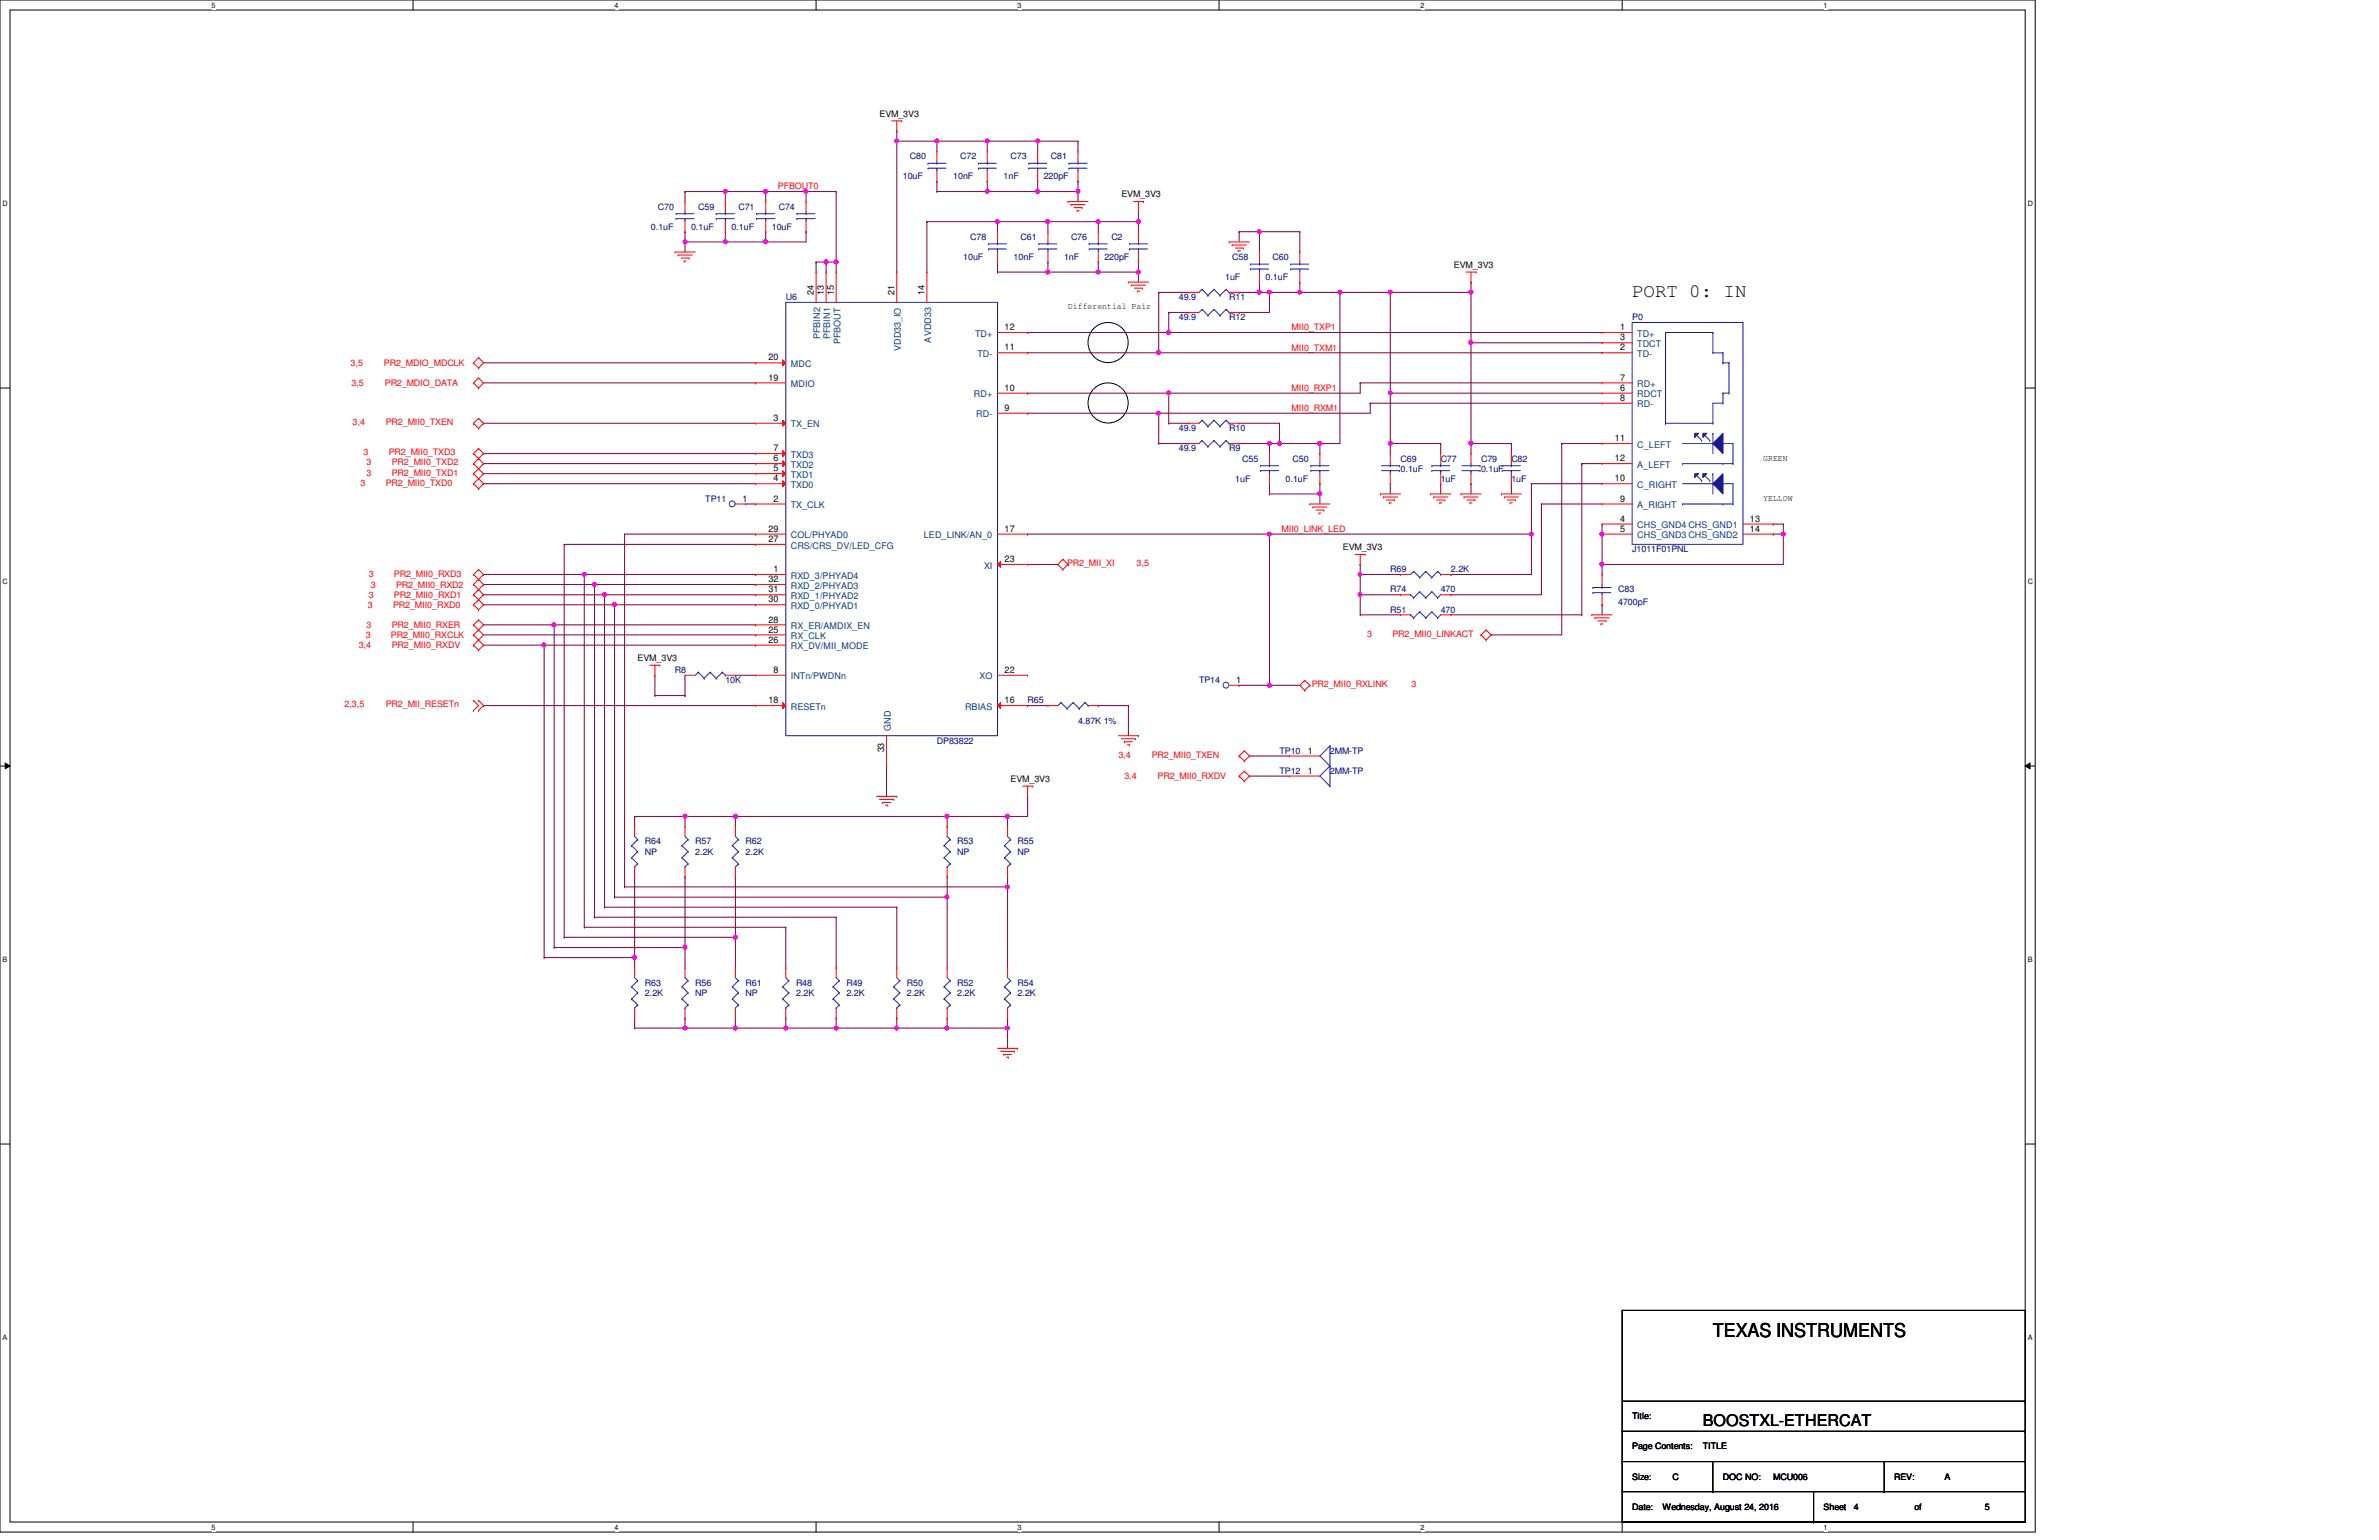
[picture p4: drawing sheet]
<svg xmlns="http://www.w3.org/2000/svg" width="432mm" height="279mm" viewBox="0 0 432 279" stroke-linecap="round" stroke-linejoin="round" font-family="sans-serif">
<defs><g id="words">
<g font-size="3.5">
<text x="296.2" y="53.9">PORT 0: IN</text>
<text x="310.9" y="242.7">TEXAS INSTRUMENTS</text>
</g>
<text font-size="2.9" x="309.1" y="258.7">BOOSTXL-ETHERCAT</text>
<g font-size="1.7">
<text x="147.7" y="53.6" transform="rotate(-90 147.7 53.6)">24</text>
<text x="149.5" y="53.6" transform="rotate(-90 149.5 53.6)">13</text>
<text x="151.3" y="53.6" transform="rotate(-90 151.3 53.6)">15</text>
<text x="162.3" y="53.6" transform="rotate(-90 162.3 53.6)">21</text>
<text x="167.8" y="53.6" transform="rotate(-90 167.8 53.6)">14</text>
<text x="182.3" y="59.9">12</text>
<text x="294" y="59.9">1</text>
<text x="139.5" y="65.4">20</text>
<text x="182.3" y="63.6">11</text>
<text x="294" y="63.6">2</text>
<text x="294" y="61.8">3</text>
<text x="139.5" y="69">19</text>
<text x="182.3" y="70.9">10</text>
<text x="294" y="69">7</text>
<text x="294" y="70.9">6</text>
<text x="140.4" y="76.4">3</text>
<text x="182.3" y="74.5">9</text>
<text x="294" y="72.7">8</text>
<text x="140.4" y="83.7">6</text>
<text x="140.4" y="81.9">7</text>
<text x="293.1" y="83.7">12</text>
<text x="293.1" y="80.1">11</text>
<text x="140.4" y="87.3">4</text>
<text x="140.4" y="85.5">5</text>
<text x="293.1" y="87.3">10</text>
<text x="134.7" y="91">1</text>
<text x="140.4" y="91">2</text>
<text x="294" y="94.7">4</text>
<text x="294" y="91">9</text>
<text x="317.6" y="94.7">13</text>
<text x="139.5" y="96.5">29</text>
<text x="139.5" y="98.3">27</text>
<text x="182.3" y="96.5">17</text>
<text x="182.3" y="102">23</text>
<text x="294" y="96.5">5</text>
<text x="317.6" y="96.5">14</text>
<text x="139.5" y="107.5">31</text>
<text x="139.5" y="105.6">32</text>
<text x="140.4" y="103.8">1</text>
<text x="139.5" y="109.3">30</text>
<text x="139.5" y="112.9">28</text>
<text x="139.5" y="114.8">25</text>
<text x="139.5" y="116.6">26</text>
<text x="140.4" y="122.1">8</text>
<text x="182.3" y="122.1">22</text>
<text x="224.4" y="123.9">1</text>
<text x="139.5" y="127.6">18</text>
<text x="182.3" y="127.6">16</text>
<text x="160.5" y="136.5" transform="rotate(-90 160.5 136.5)">33</text>
<text x="237.4" y="136.7">1</text>
<text x="237.4" y="140.4">1</text>
</g>
<g font-size="1.7" fill="#004080">
<text x="148.9" y="61.6" transform="rotate(-90 148.9 61.6)">PFBIN2</text>
<text x="150.7" y="61.6" transform="rotate(-90 150.7 61.6)">PFBIN1</text>
<text x="152.5" y="62.5" transform="rotate(-90 152.5 62.5)">PFBOUT</text>
<text x="163.5" y="63.7" transform="rotate(-90 163.5 63.7)">VDD33_IO</text>
<text x="169" y="62.1" transform="rotate(-90 169 62.1)">AVDD33</text>
<text x="177" y="61.1">TD+</text>
<text x="177.4" y="64.8">TD-</text>
<text x="297.2" y="61.1">TD+</text>
<text x="297.2" y="64.8">TD-</text>
<text x="297.2" y="62.9">TDCT</text>
<text x="143.6" y="66.6">MDC</text>
<text x="143.6" y="70.2">MDIO</text>
<text x="297.2" y="70.2">RD+</text>
<text x="143.6" y="77.6">TX_EN</text>
<text x="176.8" y="72.1">RD+</text>
<text x="177.2" y="75.7">RD-</text>
<text x="297.2" y="73.9">RD-</text>
<text x="297.2" y="72.1">RDCT</text>
<text x="143.6" y="83.1">TXD3</text>
<text x="297.2" y="81.2">C_LEFT</text>
<text x="143.6" y="88.5">TXD0</text>
<text x="143.6" y="86.7">TXD1</text>
<text x="143.6" y="84.9">TXD2</text>
<text x="297.2" y="88.5">C_RIGHT</text>
<text x="297.2" y="84.9">A_LEFT</text>
<text x="143.6" y="92.2">TX_CLK</text>
<text x="297.2" y="95.8">CHS_GND4 CHS_GND1</text>
<text x="297.2" y="92.2">A_RIGHT</text>
<text x="143.6" y="97.7">COL/PHYAD0</text>
<text x="143.6" y="99.5">CRS/CRS_DV/LED_CFG</text>
<text x="167.7" y="97.7">LED_LINK/AN_0</text>
<text x="297.2" y="97.7">CHS_GND3 CHS_GND2</text>
<text x="143.6" y="106.8">RXD_2/PHYAD3</text>
<text x="143.6" y="105">RXD_3/PHYAD4</text>
<text x="178.6" y="103.2">XI</text>
<text x="143.6" y="110.5">RXD_0/PHYAD1</text>
<text x="143.6" y="108.7">RXD_1/PHYAD2</text>
<text x="143.6" y="116">RX_CLK</text>
<text x="143.6" y="117.8">RX_DV/MII_MODE</text>
<text x="143.6" y="114.1">RX_ER/AMDIX_EN</text>
<text x="143.6" y="123.3">INTn/PWDNn</text>
<text x="177.8" y="123.3">XO</text>
<text x="143.6" y="128.8">RESETn</text>
<text x="175.2" y="128.8">RBIAS</text>
<text x="161.7" y="132.5" transform="rotate(-90 161.7 132.5)">GND</text>
</g>
<g font-size="1.6">
<text x="159.6" y="21.2">EVM_3V3</text>
<text x="203.5" y="35.8">EVM_3V3</text>
<text x="263.9" y="48.6">EVM_3V3</text>
<text x="193.8" y="56.1">Differential Pair</text>
<text x="320" y="83.6">GREEN</text>
<text x="320" y="90.9">YELLOW</text>
<text x="243.8" y="99.8">EVM_3V3</text>
<text x="115.7" y="119.9">EVM_3V3</text>
<text x="183.4" y="141.9">EVM_3V3</text>
<text x="296.2" y="257.5">Title:</text>
<text x="296.2" y="262.9">Page Contents:</text>
<text x="309.1" y="262.9">TITLE</text>
<text x="296.2" y="268.4">Size:</text>
<text x="303.6" y="268.4">C</text>
<text x="312.7" y="268.4">DOC NO:</text>
<text x="321.9" y="268.4">MCU006</text>
<text x="343.8" y="268.4">REV:</text>
<text x="352.9" y="268.4">A</text>
<text x="296.2" y="273.9">Date:</text>
<text x="301.8" y="273.9">Wednesday, August 24, 2016</text>
<text x="331" y="273.9">Sheet</text>
<text x="336.5" y="273.9">4</text>
<text x="347.5" y="273.9">of</text>
<text x="360.3" y="273.9">5</text>
</g>
<g font-size="1.6" fill="#000080">
<text x="165.1" y="28.9">C80</text>
<text x="174.3" y="28.9">C72</text>
<text x="183.4" y="28.9">C73</text>
<text x="190.8" y="28.9">C81</text>
<text x="163.9" y="32.5">10uF</text>
<text x="173" y="32.5">10nF</text>
<text x="182.2" y="32.5">1nF</text>
<text x="189.4" y="32.5">220pF</text>
<text x="118.2" y="41.7">0.1uF</text>
<text x="119.4" y="38">C70</text>
<text x="125.4" y="41.7">0.1uF</text>
<text x="126.7" y="38">C59</text>
<text x="132.8" y="41.7">0.1uF</text>
<text x="134" y="38">C71</text>
<text x="140.1" y="41.7">10uF</text>
<text x="141.4" y="38">C74</text>
<text x="174.8" y="47.2">10uF</text>
<text x="176.1" y="43.5">C78</text>
<text x="184" y="47.2">10nF</text>
<text x="185.3" y="43.5">C61</text>
<text x="193.1" y="47.2">1nF</text>
<text x="194.4" y="43.5">C76</text>
<text x="200.4" y="47.2">220pF</text>
<text x="201.7" y="43.5">C2</text>
<text x="223.6" y="47.2">C58</text>
<text x="231" y="47.2">C60</text>
<text x="222.4" y="50.8">1uF</text>
<text x="229.7" y="50.8">0.1uF</text>
<text x="142.6" y="54.5">U6</text>
<text x="214" y="54.5">49.9</text>
<text x="214" y="58.1">49.9</text>
<text x="223.1" y="54.5">R11</text>
<text x="223.1" y="58.1">R12</text>
<text x="296.2" y="58.1">P0</text>
<text x="214" y="81.9">49.9</text>
<text x="214" y="78.2">49.9</text>
<text x="223.1" y="81.9">R9</text>
<text x="223.1" y="78.2">R10</text>
<text x="225.5" y="83.7">C55</text>
<text x="234.6" y="83.7">C50</text>
<text x="254.2" y="83.7">C69</text>
<text x="261.5" y="83.7">C77</text>
<text x="268.8" y="83.7">C79</text>
<text x="274.3" y="83.7">C82</text>
<text x="224.2" y="87.4">1uF</text>
<text x="233.3" y="87.4">0.1uF</text>
<text x="254.2" y="85.6">0.1uF</text>
<text x="261.5" y="87.4">1uF</text>
<text x="268.8" y="85.6">0.1uF</text>
<text x="274.3" y="87.4">1uF</text>
<text x="128" y="91.1">TP11</text>
<text x="296.2" y="100.2">J1011F01PNL</text>
<text x="252.3" y="107.5">R74</text>
<text x="252.3" y="103.8">R69</text>
<text x="261.5" y="107.5">470</text>
<text x="263.4" y="103.8">2.2K</text>
<text x="293.7" y="107.5">C83</text>
<text x="252.3" y="111.2">R51</text>
<text x="261.5" y="111.2">470</text>
<text x="293.7" y="109.7">4700pF</text>
<text x="122.5" y="122.1">R8</text>
<text x="131.7" y="124">10K</text>
<text x="217.6" y="124">TP14</text>
<text x="186.5" y="127.6">R65</text>
<text x="195.7" y="131.3">4.87K 1%</text>
<text x="170.1" y="134.9">DP83822</text>
<text x="232.2" y="136.8">TP10</text>
<text x="241.4" y="136.8">2MM-TP</text>
<text x="232.2" y="140.4">TP12</text>
<text x="241.4" y="140.4">2MM-TP</text>
<text x="117.1" y="153.2">R64</text>
<text x="117.1" y="155.1">NP</text>
<text x="126.2" y="153.2">R57</text>
<text x="126.2" y="155.1">2.2K</text>
<text x="135.3" y="153.2">R62</text>
<text x="135.3" y="155.1">2.2K</text>
<text x="173.7" y="153.2">R53</text>
<text x="173.7" y="155.1">NP</text>
<text x="184.7" y="153.2">R55</text>
<text x="184.7" y="155.1">NP</text>
<text x="117.1" y="178.8">R63</text>
<text x="126.2" y="178.8">R56</text>
<text x="135.3" y="178.8">R61</text>
<text x="144.5" y="178.8">R48</text>
<text x="153.6" y="178.8">R49</text>
<text x="164.6" y="178.8">R50</text>
<text x="173.7" y="178.8">R52</text>
<text x="184.7" y="178.8">R54</text>
<text x="117.1" y="180.6">2.2K</text>
<text x="126.2" y="180.6">NP</text>
<text x="135.3" y="180.6">NP</text>
<text x="144.5" y="180.6">2.2K</text>
<text x="153.6" y="180.6">2.2K</text>
<text x="164.6" y="180.6">2.2K</text>
<text x="173.7" y="180.6">2.2K</text>
<text x="184.7" y="180.6">2.2K</text>
</g>
<g font-size="1.6" fill="#f00">
<text x="141.2" y="34.4">PFBOUT0</text>
<text x="234.4" y="59.9">MII0_TXP1</text>
<text x="234.4" y="63.6">MII0_TXM1</text>
<text x="63.6" y="66.3">3,5</text>
<text x="63.8" y="70">3,5</text>
<text x="69.7" y="66.3">PR2_MDIO_MDCLK</text>
<text x="69.8" y="70">PR2_MDIO_DATA</text>
<text x="234.4" y="71">MII0_RXP1</text>
<text x="64" y="77.1">3,4</text>
<text x="70" y="77.1">PR2_MII0_TXEN</text>
<text x="234.4" y="74.6">MII0_RXM1</text>
<text x="66" y="82.6">3</text>
<text x="70.6" y="82.6">PR2_MII0_TXD3</text>
<text x="65.4" y="88.1">3</text>
<text x="66.5" y="86.3">3</text>
<text x="66.5" y="84.5">3</text>
<text x="70" y="88.1">PR2_MII0_TXD0</text>
<text x="71.1" y="86.3">PR2_MII0_TXD1</text>
<text x="71.1" y="84.5">PR2_MII0_TXD2</text>
<text x="232.6" y="96.5">MII0_LINK_LED</text>
<text x="66.9" y="104.8">3</text>
<text x="67.3" y="106.6">3</text>
<text x="71.5" y="104.8">PR2_MII0_RXD3</text>
<text x="71.9" y="106.6">PR2_MII0_RXD2</text>
<text x="193.7" y="102.7">PR2_MII_XI</text>
<text x="206.3" y="102.7">3,5</text>
<text x="66.5" y="113.9">3</text>
<text x="66.8" y="110.2">3</text>
<text x="66.9" y="108.4">3</text>
<text x="71.1" y="113.9">PR2_MII0_RXER</text>
<text x="71.3" y="110.2">PR2_MII0_RXD0</text>
<text x="71.5" y="108.4">PR2_MII0_RXD1</text>
<text x="65.1" y="117.6">3,4</text>
<text x="66.4" y="115.7">3</text>
<text x="71" y="115.7">PR2_MII0_RXCLK</text>
<text x="71.1" y="117.6">PR2_MII0_RXDV</text>
<text x="248.2" y="115.5">3</text>
<text x="252.7" y="115.5">PR2_MII0_LINKACT</text>
<text x="238.1" y="124.7">PR2_MII0_RXLINK</text>
<text x="256.2" y="124.7">3</text>
<text x="62.5" y="128.4">2,3,5</text>
<text x="70" y="128.4">PR2_MII_RESETn</text>
<text x="203" y="137.5">3,4</text>
<text x="209" y="137.5">PR2_MII0_TXEN</text>
<text x="204.1" y="141.4">3,4</text>
<text x="210.1" y="141.4">PR2_MII0_RXDV</text>
</g>
<g font-size="1.3">
<text x="38.4" y="1.4">5</text>
<text x="111.5" y="1.4">4</text>
<text x="184.7" y="1.4">3</text>
<text x="257.9" y="1.4">2</text>
<text x="331" y="1.4">1</text>
<text x=".5" y="37.3">D</text>
<text x="368" y="37.3">D</text>
<text x=".5" y="105.9">C</text>
<text x="368" y="105.9">C</text>
<text x=".5" y="174.5">B</text>
<text x="368" y="174.5">B</text>
<text x=".5" y="243">A</text>
<text x="368" y="243">A</text>
<text x="38.4" y="277.5">5</text>
<text x="111.5" y="277.5">4</text>
<text x="184.7" y="277.5">3</text>
<text x="257.9" y="277.5">2</text>
<text x="331" y="277.5">1</text>
</g>
</g></defs>
<path d="M0 0h369.4v278h-369.4zM1.8 1.8h365.8v274.3h-365.8z" fill="none" stroke="#000" stroke-width=".18"/>
<g fill="#fff">
<path d="M38.4 .2h.7v1.5h-.7z"/>
<path d="M38.4 276.4h.7v1.4h-.7z"/>
</g>
<path d="M75 0v1.8M75 276.1v1.9" fill="none" stroke="#000" stroke-width=".18"/>
<g fill="#fff">
<path d="M111.5 .2h.8v1.5h-.8z"/>
<path d="M111.5 276.4h.8v1.4h-.8z"/>
</g>
<path d="M148.1 0v1.8M148.1 276.1v1.9" fill="none" stroke="#000" stroke-width=".18"/>
<g fill="#fff">
<path d="M184.7 .2h.7v1.5h-.7z"/>
<path d="M184.7 276.4h.7v1.4h-.7z"/>
</g>
<path d="M221.3 0v1.8M221.3 276.1v1.9" fill="none" stroke="#000" stroke-width=".18"/>
<g fill="#fff">
<path d="M257.9 .2h.7v1.5h-.7z"/>
<path d="M257.9 276.4h.7v1.4h-.7z"/>
</g>
<path d="M294.4 0v1.8M294.4 276.1v1.9" fill="none" stroke="#000" stroke-width=".18"/>
<g fill="#fff">
<path d="M331 .2h.7v1.5h-.7z"/>
<path d="M331 276.4h.7v1.4h-.7z"/>
<path d="M.5 36.1h.9v1.5h-.9z"/>
<path d="M368 36.1h1v1.5h-1z"/>
<path d="M.5 104.7h.9v1.5h-.9z"/>
<path d="M368 104.7h1v1.5h-1z"/>
</g>
<path d="M0 70.4h1.8M367.6 70.4h1.8" fill="none" stroke="#000" stroke-width=".18"/>
<g fill="#fff">
<path d="M.5 173.3h.8v1.5h-.8z"/>
<path d="M368 173.3h.9v1.5h-.9z"/>
</g>
<path d="M0 139h1.8M.9 138.4l.9 .6-.9 .5zM367.6 139l.9-.6v1.1zM367.6 139h1.8" fill="none" stroke="#000" stroke-width=".18"/>
<path d="M.9 138.4l.9 .6-.9 .5zM367.6 139l.9-.6v1.1z" fill="#000"/>
<g fill="#fff">
<path d="M.5 241.9h.8v1.4h-.8z"/>
<path d="M368 241.9h.9v1.4h-.9z"/>
</g>
<g fill="none" stroke="#000" stroke-width=".18">
<path d="M0 207.6h1.8M367.6 207.6h1.8"/>
<circle cx="201.1" cy="73.1" r="3.6"/>
<circle cx="201.1" cy="62.1" r="3.6"/>
</g>
<path d="M230.4 96.9h.1M230.4 96.9v27.4M230.4 124.3h.1M230.4 124.3h5.5" fill="none" stroke="#800040" stroke-width=".18"/>
<circle cx="230.4" cy="124.3" r=".36" fill="#f0f"/>
<circle cx="230.4" cy="124.3" r=".36" fill="none" stroke="#f0f" stroke-width=".18"/>
<path d="M230.4 96.9h.1M230.4 96.9h47.6" fill="none" stroke="#800040" stroke-width=".18"/>
<circle cx="278" cy="96.9" r=".34" fill="#f0f"/>
<circle cx="278" cy="96.9" r=".34" fill="none" stroke="#f0f" stroke-width=".18"/>
<circle cx="230.4" cy="96.9" r=".36" fill="#f0f"/>
<circle cx="230.4" cy="96.9" r=".36" fill="none" stroke="#f0f" stroke-width=".18"/>
<g fill="none" stroke="#800040" stroke-width=".18">
<path d="M87.8 104.2h.1M87.8 104.2h18.2M226.8 137.2h.1M226.8 137.2h7.3M124.3 148.1h.1M124.3 148.1v1.8M133.5 148.1h.1M133.5 148.1v1.8M133.5 148.1h38.4M171.9 148.1h.1M226.8 140.8h.1M226.8 140.8h7.3"/>
<path d="M124.3 186.5h.1M124.3 184.7h.1M124.3 184.7v1.8M133.5 184.7h.1M133.5 184.7v1.8h-9.2"/>
</g>
<circle cx="133.5" cy="148.1" r=".35" fill="#f0f"/>
<circle cx="133.5" cy="148.1" r=".35" fill="none" stroke="#f0f" stroke-width=".18"/>
<circle cx="171.9" cy="148.1" r=".35" fill="#f0f"/>
<circle cx="171.9" cy="148.1" r=".35" fill="none" stroke="#f0f" stroke-width=".18"/>
<g fill="none" stroke="#800040" stroke-width=".18">
<path d="M151.8 34.8h.1M151.8 34.8v12.7M162.8 23.7h.1M162.8 23.7v1.9M87.8 76.8h.1M87.8 76.8h49.4M87.8 65.8h49.4M87.8 69.5h49.4M137.2 65.8h.1M137.2 69.5h.1M186.5 75h.1M186.5 75h23.8"/>
<path d="M87.8 84.1h.1M87.8 82.3h.1M87.8 87.8h.1M87.8 85.9h.1M87.8 84.1h49.4M87.8 82.3h49.4M87.8 87.8h49.4M87.8 85.9h49.4M102.4 98.8h34.8M113.4 96.9h23.8M137.2 98.8h.1M137.2 96.9h.1"/>
<path d="M186.5 96.9h.1M186.5 96.9h43.9M87.8 107.9h.1M87.8 109.7h.1M87.8 113.4h.1M87.8 106h.1M87.8 117.1h.1M87.8 107.9h49.4M87.8 109.7h49.4M87.8 113.4h49.4M87.8 106h49.4M87.8 115.2h49.4"/>
<path d="M87.8 117.1h49.4M106 104.2h31.2M137.2 109.7h.1M137.2 107.9h.1M137.2 113.4h.1M137.2 106h.1M137.2 104.2h.1M137.2 115.2h.1M137.2 117.1h.1M87.8 128h.1M87.8 128h49.4M160.9 139h.1"/>
<path d="M160.9 139v5.5M186.5 128h.1M186.5 128h3.7M199.3 128h.1M199.3 128h5.5M204.8 128h.1M204.8 128v5.5M124.3 148.1h.1M124.3 159.1h.1M124.3 148.1h9.2M124.3 159.1v12.8M133.5 159.1h.1"/>
<path d="M133.5 159.1v11M171.9 148.1h.1M171.9 159.1h.1M171.9 148.1h11M171.9 148.1v1.8M171.9 159.1v3.7M182.9 148.1h.1M182.9 159.1h.1M182.9 148.1v1.8M182.9 159.1v1.8"/>
</g>
<circle cx="151.7" cy="47.5" r=".35" fill="#f0f"/>
<circle cx="151.7" cy="47.5" r=".35" fill="none" stroke="#f0f" stroke-width=".18"/>
<path d="M186.5 60.3h.1M186.5 64h.1M186.5 71.3h.1M186.5 60.3h25.6M186.5 64h23.8M186.5 71.3h25.6M133.5 186.5h.1M142.6 184.7h.1M142.6 184.7v1.8h-9.1M182.9 184.7h.1M182.9 184.7v1.8" fill="none" stroke="#800040" stroke-width=".18"/>
<circle cx="142.6" cy="186.5" r=".34" fill="#f0f"/>
<circle cx="142.6" cy="186.5" r=".34" fill="none" stroke="#f0f" stroke-width=".18"/>
<circle cx="133.5" cy="186.5" r=".34" fill="#f0f"/>
<circle cx="133.5" cy="186.5" r=".34" fill="none" stroke="#f0f" stroke-width=".18"/>
<path d="M142.6 186.5h.1M151.8 184.7h.1M151.8 186.5h.1M151.8 184.7v1.8M162.8 184.7h.1M162.8 184.7v1.8h-20.2M171.9 186.5h.1M171.9 184.7h.1M171.9 186.5h11M171.9 184.7v1.8" fill="none" stroke="#800040" stroke-width=".18"/>
<circle cx="151.8" cy="186.5" r=".34" fill="#f0f"/>
<circle cx="151.8" cy="186.5" r=".34" fill="none" stroke="#f0f" stroke-width=".18"/>
<path d="M162.8 186.5h.1M162.8 186.5h9.1" fill="none" stroke="#800040" stroke-width=".18"/>
<circle cx="171.9" cy="186.5" r=".34" fill="#f0f"/>
<circle cx="171.9" cy="186.5" r=".34" fill="none" stroke="#f0f" stroke-width=".18"/>
<circle cx="162.7" cy="186.5" r=".34" fill="#f0f"/>
<circle cx="162.7" cy="186.5" r=".34" fill="none" stroke="#f0f" stroke-width=".18"/>
<g fill="none" stroke="#800040" stroke-width=".18">
<path d="M246.9 69.5h.1M246.9 69.5h43.9M248.7 73.2h.1M248.7 73.2h42.1M252.3 71.3h.1M252.3 71.3h38.5M252.3 71.3v9.2M267 62.2h.1M267 62.2h23.8M267 62.2v18.3M252.3 87.8h.1M252.3 87.8v1.8"/>
<path d="M267 87.8h.1M267 87.8v1.8"/>
</g>
<circle cx="267" cy="80.4" r=".36" fill="#f0f"/>
<circle cx="267" cy="80.4" r=".36" fill="none" stroke="#f0f" stroke-width=".18"/>
<circle cx="267" cy="62.1" r=".36" fill="#f0f"/>
<circle cx="267" cy="62.1" r=".36" fill="none" stroke="#f0f" stroke-width=".18"/>
<path d="M212.1 71.3h.1M212.1 76.8h.1M212.1 71.3v5.5M212.1 76.8h3.7M246.9 69.5h.1M246.9 69.5v1.8h-34.8M248.7 73.2h.1M248.7 73.2v1.8M278 87.8h.1M278 87.8v9.1" fill="none" stroke="#800040" stroke-width=".18"/>
<circle cx="212.1" cy="71.3" r=".36" fill="#f0f"/>
<circle cx="212.1" cy="71.3" r=".36" fill="none" stroke="#f0f" stroke-width=".18"/>
<path d="M210.3 75h.1M210.3 75v5.5M210.3 75h38.4M210.3 80.5h.1M210.3 80.5h5.5" fill="none" stroke="#800040" stroke-width=".18"/>
<circle cx="210.3" cy="74.9" r=".35" fill="#f0f"/>
<circle cx="210.3" cy="74.9" r=".35" fill="none" stroke="#f0f" stroke-width=".18"/>
<path d="M212.1 56.7h.1M212.1 56.7h3.7M212.1 56.7v3.6M212.1 60.3h.1M212.1 60.3h78.7" fill="none" stroke="#800040" stroke-width=".18"/>
<circle cx="212.1" cy="60.3" r=".36" fill="#f0f"/>
<circle cx="212.1" cy="60.3" r=".36" fill="none" stroke="#f0f" stroke-width=".18"/>
<path d="M210.3 53h.1M210.3 53h5.5M210.3 53v11M210.3 64h.1M210.3 64h80.5" fill="none" stroke="#800040" stroke-width=".18"/>
<circle cx="210.3" cy="64" r=".34" fill="#f0f"/>
<circle cx="210.3" cy="64" r=".34" fill="none" stroke="#f0f" stroke-width=".18"/>
<path d="M224.9 56.7h.1M224.9 53h.1M224.9 56.7h5.5M228.6 51.2h.1M228.6 51.2v1.8h-3.7" fill="none" stroke="#800040" stroke-width=".18"/>
<circle cx="228.6" cy="53" r=".34" fill="#f0f"/>
<circle cx="228.6" cy="53" r=".34" fill="none" stroke="#f0f" stroke-width=".18"/>
<path d="M228.6 42h.1M228.6 53h1.8M228.6 42v3.7M228.6 42h7.3M230.4 53h.1M235.9 51.2h.1M235.9 51.2v1.8" fill="none" stroke="#800040" stroke-width=".18"/>
<circle cx="228.6" cy="42" r=".34" fill="#f0f"/>
<circle cx="228.6" cy="42" r=".34" fill="none" stroke="#f0f" stroke-width=".18"/>
<path d="M235.9 42h.1M235.9 53h.1M235.9 42v3.7M235.9 53h7.3M230.4 80.5h.1M230.4 80.5v1.8" fill="none" stroke="#800040" stroke-width=".18"/>
<circle cx="230.4" cy="80.4" r=".36" fill="#f0f"/>
<circle cx="230.4" cy="80.4" r=".36" fill="none" stroke="#f0f" stroke-width=".18"/>
<path d="M224.9 76.8h7.3M232.2 76.8h.1M224.9 80.5h7.3M230.4 80.5h.1M230.4 87.8h.1M230.4 89.6h.1M230.4 87.8v1.8M230.4 89.6h9.2M232.2 80.5h.1M239.6 80.5h.1M239.6 80.5v1.8" fill="none" stroke="#800040" stroke-width=".18"/>
<circle cx="239.5" cy="89.6" r=".36" fill="#f0f"/>
<circle cx="239.5" cy="89.6" r=".36" fill="none" stroke="#f0f" stroke-width=".18"/>
<path d="M243.2 53h.1M243.2 53v27.5M239.6 87.8h.1M239.6 87.8v1.8" fill="none" stroke="#800040" stroke-width=".18"/>
<circle cx="243.2" cy="53" r=".34" fill="#f0f"/>
<circle cx="243.2" cy="53" r=".34" fill="none" stroke="#f0f" stroke-width=".18"/>
<g fill="none" stroke="#800040" stroke-width=".18">
<path d="M224.9 42h.1M224.9 42h3.7M224.9 42v1.9M239.6 80.5h.1M239.6 89.6h.1M239.6 80.5h3.6M239.6 89.6v1.8M252.3 80.5h.1M252.3 80.5h9.2M261.5 80.5h.1M261.5 80.5v1.8M267 80.5h.1"/>
<path d="M267 80.5h7.3M267 80.5v1.8M274.3 80.5h.1M274.3 80.5v1.8"/>
</g>
<circle cx="252.3" cy="80.4" r=".34" fill="#f0f"/>
<circle cx="252.3" cy="80.4" r=".34" fill="none" stroke="#f0f" stroke-width=".18"/>
<path d="M267 53h.1M267 53v9.2M252.3 80.5h.1M252.3 80.5v1.8" fill="none" stroke="#800040" stroke-width=".18"/>
<circle cx="267" cy="53" r=".36" fill="#f0f"/>
<circle cx="267" cy="53" r=".36" fill="none" stroke="#f0f" stroke-width=".18"/>
<path d="M243.2 53h.1M243.2 53h9.1M252.3 53h.1M252.3 53v18.3" fill="none" stroke="#800040" stroke-width=".18"/>
<circle cx="252.3" cy="71.3" r=".34" fill="#f0f"/>
<circle cx="252.3" cy="71.3" r=".34" fill="none" stroke="#f0f" stroke-width=".18"/>
<circle cx="252.3" cy="53" r=".34" fill="#f0f"/>
<circle cx="252.3" cy="53" r=".34" fill="none" stroke="#f0f" stroke-width=".18"/>
<g fill="none" stroke="#800040" stroke-width=".18">
<path d="M124.3 34.8h.1M124.3 34.8v1.8M124.3 34.8h7.4M139 34.8h.1M139 34.8h12.8M139 34.8v1.8M146.3 34.8h.1M146.3 34.8v1.8M252.3 53h.1M252.3 53h14.7M261.5 87.8h.1M261.5 87.8v1.8"/>
<path d="M274.3 87.8h.1M274.3 87.8v1.8"/>
</g>
<circle cx="146.3" cy="34.7" r=".34" fill="#f0f"/>
<circle cx="146.3" cy="34.7" r=".34" fill="none" stroke="#f0f" stroke-width=".18"/>
<circle cx="139" cy="34.7" r=".36" fill="#f0f"/>
<circle cx="139" cy="34.7" r=".36" fill="none" stroke="#f0f" stroke-width=".18"/>
<path d="M131.7 34.8h.1M131.7 34.8v1.8" fill="none" stroke="#800040" stroke-width=".18"/>
<circle cx="131.7" cy="34.7" r=".34" fill="#f0f"/>
<circle cx="131.7" cy="34.7" r=".34" fill="none" stroke="#f0f" stroke-width=".18"/>
<path d="M131.7 34.8h.1M131.7 34.8h7.3M124.3 42h.1M124.3 43.9h.1M124.3 42v1.9M124.3 43.9h7.4M139 42h.1M139 43.9h.1M139 42v1.9M146.3 42h.1M146.3 42v1.9h-7.3" fill="none" stroke="#800040" stroke-width=".18"/>
<circle cx="139" cy="43.9" r=".36" fill="#f0f"/>
<circle cx="139" cy="43.9" r=".36" fill="none" stroke="#f0f" stroke-width=".18"/>
<path d="M131.7 42h.1M131.7 43.9h.1M131.7 42v1.9M131.7 43.9h7.3" fill="none" stroke="#800040" stroke-width=".18"/>
<circle cx="131.7" cy="43.9" r=".34" fill="#f0f"/>
<circle cx="131.7" cy="43.9" r=".34" fill="none" stroke="#f0f" stroke-width=".18"/>
<path d="M148.1 47.5h.1M148.1 47.5v1.9M148.1 47.5h1.8M149.9 47.5h.1M149.9 47.5v1.9M151.8 47.5h.1M151.8 47.5v1.9" fill="none" stroke="#800040" stroke-width=".18"/>
<circle cx="149.9" cy="47.5" r=".35" fill="#f0f"/>
<circle cx="149.9" cy="47.5" r=".35" fill="none" stroke="#f0f" stroke-width=".18"/>
<path d="M124.3 43.9h.1M124.3 43.9v1.8M149.9 47.5h.1M149.9 47.5h1.9" fill="none" stroke="#800040" stroke-width=".18"/>
<circle cx="124.3" cy="43.9" r=".34" fill="#f0f"/>
<circle cx="124.3" cy="43.9" r=".34" fill="none" stroke="#f0f" stroke-width=".18"/>
<g fill="none" stroke="#800040" stroke-width=".18">
<path d="M170.1 32.9h.1M170.1 34.8h.1M170.1 32.9v1.9M179.2 32.9h.1M179.2 34.8h.1M179.2 32.9v1.9M188.3 32.9h.1M188.3 34.8h.1M188.3 32.9v1.9M195.7 32.9h.1M195.7 32.9v1.9h-25.6M168.2 40.2h.1"/>
<path d="M168.2 40.2v9.2"/>
</g>
<circle cx="188.3" cy="34.7" r=".34" fill="#f0f"/>
<circle cx="188.3" cy="34.7" r=".34" fill="none" stroke="#f0f" stroke-width=".18"/>
<circle cx="179.2" cy="34.7" r=".34" fill="#f0f"/>
<circle cx="179.2" cy="34.7" r=".34" fill="none" stroke="#f0f" stroke-width=".18"/>
<path d="M170.1 25.6h.1M170.1 25.6v1.8M170.1 25.6h25.6M179.2 25.6h.1M179.2 25.6v1.8M188.3 25.6h.1M188.3 25.6v1.8M195.7 25.6h.1M195.7 25.6v1.8" fill="none" stroke="#800040" stroke-width=".18"/>
<circle cx="188.3" cy="25.6" r=".34" fill="#f0f"/>
<circle cx="188.3" cy="25.6" r=".34" fill="none" stroke="#f0f" stroke-width=".18"/>
<circle cx="179.2" cy="25.6" r=".34" fill="#f0f"/>
<circle cx="179.2" cy="25.6" r=".34" fill="none" stroke="#f0f" stroke-width=".18"/>
<path d="M181.1 47.5h.1M181.1 49.4h.1M181.1 47.5v1.9M181.1 49.4h9.1" fill="none" stroke="#800040" stroke-width=".18"/>
<circle cx="190.2" cy="49.4" r=".34" fill="#f0f"/>
<circle cx="190.2" cy="49.4" r=".34" fill="none" stroke="#f0f" stroke-width=".18"/>
<path d="M199.3 47.5h.1M199.3 49.4h.1M199.3 47.5v1.9M206.6 47.5h.1M206.6 47.5v1.9h-7.3" fill="none" stroke="#800040" stroke-width=".18"/>
<circle cx="206.6" cy="49.4" r=".34" fill="#f0f"/>
<circle cx="206.6" cy="49.4" r=".34" fill="none" stroke="#f0f" stroke-width=".18"/>
<circle cx="199.3" cy="49.4" r=".34" fill="#f0f"/>
<circle cx="199.3" cy="49.4" r=".34" fill="none" stroke="#f0f" stroke-width=".18"/>
<path d="M181.1 40.2h.1M181.1 40.2v1.8M181.1 40.2h9.1M190.2 47.5h.1M190.2 49.4h.1M190.2 47.5v1.9M190.2 49.4h9.1" fill="none" stroke="#800040" stroke-width=".18"/>
<circle cx="190.2" cy="40.2" r=".34" fill="#f0f"/>
<circle cx="190.2" cy="40.2" r=".34" fill="none" stroke="#f0f" stroke-width=".18"/>
<circle cx="181" cy="40.2" r=".34" fill="#f0f"/>
<circle cx="181" cy="40.2" r=".34" fill="none" stroke="#f0f" stroke-width=".18"/>
<path d="M199.3 40.2h.1M199.3 40.2v1.8M206.6 40.2h.1M206.6 40.2v1.8" fill="none" stroke="#800040" stroke-width=".18"/>
<circle cx="199.3" cy="40.2" r=".34" fill="#f0f"/>
<circle cx="199.3" cy="40.2" r=".34" fill="none" stroke="#f0f" stroke-width=".18"/>
<path d="M195.7 34.8h.1M195.7 34.8v1.8M190.2 40.2h.1M190.2 40.2h16.4M190.2 40.2v1.8M199.3 40.2h.1" fill="none" stroke="#800040" stroke-width=".18"/>
<circle cx="195.7" cy="34.7" r=".34" fill="#f0f"/>
<circle cx="195.7" cy="34.7" r=".34" fill="none" stroke="#f0f" stroke-width=".18"/>
<path d="M162.8 25.6h.1M162.8 25.6h7.3" fill="none" stroke="#800040" stroke-width=".18"/>
<circle cx="170" cy="25.6" r=".34" fill="#f0f"/>
<circle cx="170" cy="25.6" r=".34" fill="none" stroke="#f0f" stroke-width=".18"/>
<path d="M162.8 25.6h.1M162.8 25.6v23.8" fill="none" stroke="#800040" stroke-width=".18"/>
<circle cx="162.7" cy="25.6" r=".34" fill="#f0f"/>
<circle cx="162.7" cy="25.6" r=".34" fill="none" stroke="#f0f" stroke-width=".18"/>
<path d="M206.6 38.4h.1M206.6 38.4v1.8M168.2 40.2h.1M168.2 40.2h12.9" fill="none" stroke="#800040" stroke-width=".18"/>
<circle cx="206.6" cy="40.2" r=".34" fill="#f0f"/>
<circle cx="206.6" cy="40.2" r=".34" fill="none" stroke="#f0f" stroke-width=".18"/>
<path d="M206.6 49.4h.1M206.6 49.4v1.8M113.4 160.9h.1M113.4 160.9h69.5M182.9 160.9h.1M182.9 160.9v14.7" fill="none" stroke="#800040" stroke-width=".18"/>
<circle cx="182.8" cy="160.9" r=".34" fill="#f0f"/>
<circle cx="182.8" cy="160.9" r=".34" fill="none" stroke="#f0f" stroke-width=".18"/>
<path d="M111.5 162.8h.1M111.5 162.8h60.4" fill="none" stroke="#800040" stroke-width=".18"/>
<circle cx="171.9" cy="162.7" r=".34" fill="#f0f"/>
<circle cx="171.9" cy="162.7" r=".34" fill="none" stroke="#f0f" stroke-width=".18"/>
<path d="M111.5 109.7h.1M111.5 109.7v53.1" fill="none" stroke="#800040" stroke-width=".18"/>
<circle cx="111.5" cy="109.7" r=".36" fill="#f0f"/>
<circle cx="111.5" cy="109.7" r=".36" fill="none" stroke="#f0f" stroke-width=".18"/>
<path d="M109.7 107.9h.1M109.7 107.9v56.7M171.9 162.8h.1M171.9 162.8v12.8" fill="none" stroke="#800040" stroke-width=".18"/>
<circle cx="109.7" cy="107.9" r=".34" fill="#f0f"/>
<circle cx="109.7" cy="107.9" r=".34" fill="none" stroke="#f0f" stroke-width=".18"/>
<path d="M107.9 106h.1M107.9 106v60.4M107.9 166.4h.1M107.9 166.4h43.9M109.7 164.6h.1M109.7 164.6h53.1M162.8 164.6h.1M162.8 164.6v11" fill="none" stroke="#800040" stroke-width=".18"/>
<circle cx="107.9" cy="106" r=".34" fill="#f0f"/>
<circle cx="107.9" cy="106" r=".34" fill="none" stroke="#f0f" stroke-width=".18"/>
<path d="M106 104.2h.1M106 104.2v64M106 168.2h.1M106 168.2h36.6M151.8 166.4h.1M151.8 166.4v9.2" fill="none" stroke="#800040" stroke-width=".18"/>
<circle cx="106" cy="104.2" r=".34" fill="#f0f"/>
<circle cx="106" cy="104.2" r=".34" fill="none" stroke="#f0f" stroke-width=".18"/>
<path d="M113.4 96.9h.1M113.4 96.9v64M182.9 148.1h.1M182.9 148.1h3.6M142.6 168.2h.1M142.6 168.2v7.4" fill="none" stroke="#800040" stroke-width=".18"/>
<circle cx="182.8" cy="148.1" r=".35" fill="#f0f"/>
<circle cx="182.8" cy="148.1" r=".35" fill="none" stroke="#f0f" stroke-width=".18"/>
<path d="M186.5 144.5h.1M186.5 144.5v3.6M115.2 186.5h.1M115.2 186.5h9.1" fill="none" stroke="#800040" stroke-width=".18"/>
<circle cx="124.3" cy="186.5" r=".34" fill="#f0f"/>
<circle cx="124.3" cy="186.5" r=".34" fill="none" stroke="#f0f" stroke-width=".18"/>
<path d="M115.2 159.1h.1M115.2 148.1h.1M115.2 148.1v1.8M115.2 159.1v14.6M115.2 148.1h9.1M115.2 184.7h.1M115.2 184.7v1.8" fill="none" stroke="#800040" stroke-width=".18"/>
<circle cx="124.3" cy="148.1" r=".35" fill="#f0f"/>
<circle cx="124.3" cy="148.1" r=".35" fill="none" stroke="#f0f" stroke-width=".18"/>
<path d="M102.4 98.8h.1M102.4 98.8v71.3M102.4 170.1h.1M102.4 170.1h31.1M133.5 170.1h.1M133.5 170.1v5.5" fill="none" stroke="#800040" stroke-width=".18"/>
<circle cx="133.5" cy="170" r=".34" fill="#f0f"/>
<circle cx="133.5" cy="170" r=".34" fill="none" stroke="#f0f" stroke-width=".18"/>
<path d="M100.6 113.4h.1M100.6 113.4v58.5M100.6 171.9h.1M100.6 171.9h23.7" fill="none" stroke="#800040" stroke-width=".18"/>
<circle cx="100.5" cy="113.4" r=".34" fill="#f0f"/>
<circle cx="100.5" cy="113.4" r=".34" fill="none" stroke="#f0f" stroke-width=".18"/>
<path d="M124.3 171.9h.1M124.3 171.9v3.7" fill="none" stroke="#800040" stroke-width=".18"/>
<circle cx="124.3" cy="171.9" r=".34" fill="#f0f"/>
<circle cx="124.3" cy="171.9" r=".34" fill="none" stroke="#f0f" stroke-width=".18"/>
<path d="M98.8 117.1h.1M98.8 117.1v56.6M98.8 173.7h.1M98.8 173.7h16.4" fill="none" stroke="#800040" stroke-width=".18"/>
<circle cx="98.7" cy="117" r=".34" fill="#f0f"/>
<circle cx="98.7" cy="117" r=".34" fill="none" stroke="#f0f" stroke-width=".18"/>
<path d="M115.2 173.7h.1M115.2 173.7v1.9" fill="none" stroke="#800040" stroke-width=".18"/>
<circle cx="115.2" cy="173.7" r=".34" fill="#f0f"/>
<circle cx="115.2" cy="173.7" r=".34" fill="none" stroke="#f0f" stroke-width=".18"/>
<path d="M182.9 186.5h.1M182.9 186.5v3.7" fill="none" stroke="#800040" stroke-width=".18"/>
<circle cx="182.8" cy="186.5" r=".34" fill="#f0f"/>
<circle cx="182.8" cy="186.5" r=".34" fill="none" stroke="#f0f" stroke-width=".18"/>
<g fill="none" stroke="#800040" stroke-width=".18">
<path d="M278 87.8h.1M278 96.9h.1M278 87.8h12.8M278 96.9v7.3h-14.6M279.8 91.4h.1M279.8 91.4v16.5h-16.4M279.8 91.4h11M246.9 107.9h.1M246.9 102.4h.1M246.9 104.2h.1M246.9 107.9h7.3M246.9 104.2h7.3"/>
<path d="M246.9 102.4v5.5M263.4 107.9h.1M263.4 104.2h.1"/>
</g>
<circle cx="246.8" cy="107.9" r=".34" fill="#f0f"/>
<circle cx="246.8" cy="107.9" r=".34" fill="none" stroke="#f0f" stroke-width=".18"/>
<circle cx="246.8" cy="104.2" r=".34" fill="#f0f"/>
<circle cx="246.8" cy="104.2" r=".34" fill="none" stroke="#f0f" stroke-width=".18"/>
<path d="M290.8 96.9v5.5M323.7 96.9h.1M323.7 96.9v5.5M290.8 109.7h.1M290.8 102.4h.1M290.8 109.7v1.8" fill="none" stroke="#800040" stroke-width=".18"/>
<circle cx="323.7" cy="96.9" r=".34" fill="#f0f"/>
<circle cx="323.7" cy="96.9" r=".34" fill="none" stroke="#f0f" stroke-width=".18"/>
<path d="M290.8 95.1h.1M290.8 95.1v1.8M321.9 96.9h.1M321.9 95.1h.1M321.9 95.1h1.8M323.7 95.1h.1M323.7 95.1v1.8h-1.8M133.5 122.5h.1M133.5 122.5h3.7M224.9 124.3h.1M224.9 124.3h5.5" fill="none" stroke="#800040" stroke-width=".18"/>
<circle cx="290.7" cy="96.9" r=".34" fill="#f0f"/>
<circle cx="290.7" cy="96.9" r=".34" fill="none" stroke="#f0f" stroke-width=".18"/>
<g fill="none" stroke="#800040" stroke-width=".18">
<path d="M267 51.2h.1M267 51.2v1.8M135.3 91.4h1.9M137.2 91.4h.1M283.5 80.5h.1M283.5 80.5h7.3M283.5 80.5v34.7h-12.9M287.1 84.1h.1M287.1 84.1v27.4M287.1 84.1h3.7M186.5 102.4h5.5M192 102.4h.1"/>
<path d="M246.9 111.5h.1M246.9 107.9h.1M246.9 111.5h7.3M246.9 107.9v3.6M263.4 111.5h23.7M270.6 115.2h.1M287.1 111.5h.1M290.8 102.4h.1M290.8 102.4h32.9M118.9 126.2h.1M118.9 122.5v3.7M118.9 126.2h5.4"/>
<path d="M124.3 126.2h.1M124.3 122.5v3.7"/>
</g>
<circle cx="290.7" cy="102.4" r=".35" fill="#f0f"/>
<circle cx="290.7" cy="102.4" r=".35" fill="none" stroke="#f0f" stroke-width=".18"/>
<path d="M230.4 53h.1M230.4 53v3.7M230.4 53h5.5M235.9 53h.1M290.8 102.4h.1M290.8 102.4v1.8" fill="none" stroke="#800040" stroke-width=".18"/>
<circle cx="230.4" cy="53" r=".36" fill="#f0f"/>
<circle cx="230.4" cy="53" r=".36" fill="none" stroke="#f0f" stroke-width=".18"/>
<circle cx="235.9" cy="53" r=".34" fill="#f0f"/>
<circle cx="235.9" cy="53" r=".34" fill="none" stroke="#f0f" stroke-width=".18"/>
<path d="M232.2 76.8v3.7M232.2 80.5h.1M232.2 80.5h7.4M239.6 80.5h.1" fill="none" stroke="#800040" stroke-width=".18"/>
<circle cx="232.2" cy="80.4" r=".34" fill="#f0f"/>
<circle cx="232.2" cy="80.4" r=".34" fill="none" stroke="#f0f" stroke-width=".18"/>
<circle cx="239.5" cy="80.4" r=".36" fill="#f0f"/>
<circle cx="239.5" cy="80.4" r=".36" fill="none" stroke="#f0f" stroke-width=".18"/>
<g fill="none" stroke="#f00" stroke-width=".18">
<path d="M124.3 36.6h.1M124.3 36.6v1.8M139 36.6h.1M139 36.6v1.8M161.8 21.9h1.9M162.8 23.7h.1M162.8 21.9v1.8M163.7 21.9h.1M193.8 36.6h.1M193.8 36.6h3.7M194.4 37.1h.1M194.4 37.1h2.5"/>
<path d="M194.9 37.7h1.5M195.5 38.2h.1M195.5 38.2h.4M196.4 37.7h.1M205.7 36.6h1.9M206.6 38.4h.1M206.6 36.6v1.8M207.6 36.6h.1M122.5 45.7h.1M122.5 45.7h3.7M123.1 46.3h.1M123.1 46.3h2.5"/>
<path d="M123.6 46.8h1.5M124.2 47.4h.1M124.2 47.4h.3M124.3 42h.1M124.3 40.2v1.8M125.1 46.8h.1M139 42h.1M139 40.2v1.8M190.2 42h.1M190.2 47.5h.1M190.2 42v1.9M190.2 45.7v1.8"/>
<path d="M204.8 51.2h.1M204.8 51.2h3.7M205.4 51.7h.1M205.4 51.7h2.5M205.9 52.3h1.5M206.5 52.8h.1M206.5 52.8h.3M207.4 52.3h.1M215.8 53h.1M215.8 53h1.8M223.1 43.9h.1M223.1 43.9h3.7"/>
<path d="M223.1 53h1.8M223.6 44.4h.1M223.6 44.4h2.6M224.2 45h1.5M224.7 45.5h.1M224.7 45.5h.4M224.9 53h.1M225.7 45h.1M235.9 45.7h.1M235.9 51.2h.1M235.9 45.7v1.8M235.9 49.4v1.8"/>
<path d="M266.1 49.4h1.8M267 51.2h.1M267 49.4v1.8M267.9 49.4h.1M85.9 76.8h.1M85.9 69.5h.1M85.9 65.8h.1M85.9 76.8l1 .9M85.9 69.5l1 .9M85.9 65.8l1 1M86.9 75.9h.1M86.9 77.7h.1"/>
<path d="M86.9 68.6h.1M86.9 70.4h.1M86.9 64.9h.1M86.9 66.8h.1M86.9 75.9l.9 .9-.9 .9M86.9 75.9l-1 .9M86.9 68.6l.9 .9-.9 .9M86.9 68.6l-1 .9M86.9 64.9l.9 .9-.9 1M86.9 64.9l-1 .9M85.9 85.9h.1M85.9 84.1h.1"/>
<path d="M85.9 82.3h.1M85.9 87.8h.1M85.9 84.1l1.9 1.8-.9 1M85.9 85.9l1.9 1.9-.9 .9M85.9 82.3l1 .9M85.9 87.8l1 .9M86.9 85h.1M86.9 86.9h.1M86.9 83.2h.1M86.9 81.4h.1M86.9 88.7h.1M86.9 85l-1 .9"/>
<path d="M86.9 83.2l.9 .9-.9 .9M86.9 81.4l.9 .9-1.9 1.8M86.9 81.4l-1 .9M86.9 86.9l-1 .9M133.5 91.4h1.8M135.3 91.4h.1M215.8 80.5h.1M215.8 80.5h1.8M223.1 80.5h1.8M224.9 80.5h.1M230.4 82.3h.1M230.4 87.8h.1"/>
<path d="M230.4 82.3v1.8M230.4 85.9v1.9M237.7 91.4h.1M237.7 91.4h3.7M238.3 92h.1M238.3 92h2.5M238.8 92.5h1.5M239.4 93.1h.1M239.4 93.1h.3M239.6 82.3h.1M239.6 87.8h.1M239.6 82.3v1.8"/>
<path d="M239.6 85.9v1.9M240.3 92.5h.1M250.5 89.6h.1M250.5 89.6h3.7M251.1 90.2h.1M251.1 90.2h2.6M251.6 90.7h1.5M252.2 91.2h.1M252.2 91.2h.4M253.1 90.7h.1M259.7 89.6h.1M259.7 89.6h3.7"/>
<path d="M260.2 90.2h.1M260.2 90.2h2.6M260.8 90.7h1.5M261.3 91.2h.1M261.3 91.2h.4M261.5 82.3h.1M261.5 87.8h.1M261.5 82.3v1.8M261.5 85.9v1.9M262.3 90.7h.1M265.2 89.6h.1M265.2 89.6h3.6"/>
<path d="M265.7 90.2h.1M265.7 90.2h2.6M266.3 90.7h1.4M266.8 91.2h.1M266.8 91.2h.4M267 82.3h.1M267 87.8h.1M267 82.3v1.8M267 85.9v1.9M267.7 90.7h.1M272.5 89.6h.1M272.5 89.6h3.6"/>
<path d="M273 90.2h.1M273 90.2h2.6M273.6 90.7h1.4M274.1 91.2h.1M274.1 91.2h.4M274.3 82.3h.1M274.3 87.8h.1M274.3 82.3v1.8M274.3 85.9v1.9M275 90.7h.1M85.9 117.1h.1M85.9 115.2h.1"/>
<path d="M85.9 113.4h.1M85.9 109.7h.1M85.9 107.9h.1M85.9 106h.1M85.9 104.2h.1M85.9 117.1l1 .8M85.9 113.4l1.9 1.8-.9 .9M85.9 115.2l1 .9M85.9 109.7l1 .9M85.9 107.9l1 .9M85.9 104.2l1.9 1.8-.9 1M85.9 106l1 1"/>
<path d="M86.9 116.1h.1M86.9 117.9h.1M86.9 114.3h.1M86.9 112.5h.1M86.9 108.8h.1M86.9 110.6h.1M86.9 107h.1M86.9 105.2h.1M86.9 103.3h.1M86.9 116.1l.9 1-.9 .8M86.9 116.1l-1 1M86.9 114.3l-1 .9"/>
<path d="M86.9 112.5l.9 .9-.9 .9M86.9 112.5l-1 .9M86.9 108.8l.9 .9-.9 .9M86.9 107l.9 .9-1.9 1.8M86.9 107l-1 .9M86.9 105.2l-1 .8M86.9 103.3l.9 .9-.9 1M86.9 103.3l-1 .9M192.9 101.5h.1M192.9 103.3h.1M192.9 101.5l-.9 .9 .9 .9M192.9 101.5l.9 .9"/>
<path d="M193.8 102.4h.1M193.8 102.4l-.9 .9M246 100.6h1.8M246.9 102.4h.1M246.9 100.6v1.8M247.8 100.6h.1M254.2 107.9h.1M254.2 104.2h.1M254.2 111.5h.1M254.2 111.5h1.8M254.2 107.9h1.8M254.2 104.2h1.8"/>
<path d="M261.5 111.5h1.9M261.5 107.9h1.9M261.5 104.2h1.9M263.4 107.9h.1M263.4 104.2h.1M263.4 111.5h.1M268.8 115.2h.1M268.8 115.2l.9 .9M269.7 116.1h.1M269.7 114.3h.1M269.7 114.3l.9 .9-.9 .9M269.7 114.3l-.9 .9"/>
<path d="M288.9 111.5h.1M288.9 111.5h3.7M289.5 112.1h.1M289.5 112.1h2.6M290 112.6h1.5M290.6 113.2h.1M290.6 113.2h.4M291.5 112.6h.1M85.9 127.1h.1M85.9 128.9h.1M85.9 127.1l1 .9-1 .9M86.9 128.9h.1"/>
<path d="M86.9 127.1h.1M86.9 127.1l.9 .9-.9 .9M117.9 120.7h1.9M118.9 122.5h.1M118.9 120.7v1.8M119.8 120.7h.1M124.3 122.5h.1M124.3 122.5h1.9M131.7 122.5h1.8M133.5 122.5h.1M190.2 128h.1M190.2 128h1.8"/>
<path d="M197.5 128h1.8M199.3 128h.1M203 133.5h3.6M203.5 134h2.6M204.1 134.6h.1M204.1 134.6h1.4M204.6 135.1h.4M205 135.1h.1M206.1 134h.1M206.6 133.5h.1M224.9 137.2h.1M224.9 137.2l.9 .8"/>
<path d="M225.8 139.9h.1M225.8 136.2h.1M225.8 138h.1M225.8 139.9l1 .9-1 .9M225.8 139.9l-.9 .9M225.8 136.2l1 1-1 .8M225.8 136.2l-.9 1M236.8 123.4h.1M236.8 125.3h.1M236.8 123.4l-.9 .9 .9 1M236.8 123.4l.9 .9M237.7 124.3h.1"/>
<path d="M237.7 124.3l-.9 1M115.2 149.9h.1M115.2 159.1h.1M115.2 149.9v1.9M115.2 157.3v1.8M124.3 149.9h.1M124.3 159.1h.1M124.3 149.9v1.9M124.3 157.3v1.8M159.1 144.5h3.7M159.6 145h2.6M160.2 145.6h.1"/>
<path d="M160.2 145.6h1.5M160.7 146.1h.4M161.1 146.1h.1M162.2 145h.1M162.8 144.5h.1M171.9 149.9h.1M171.9 159.1h.1M171.9 149.9v1.9M171.9 157.3v1.8M185.6 142.6h1.9M186.5 144.5h.1M186.5 142.6v1.9"/>
<path d="M187.5 142.6h.1M224.9 140.8h.1M224.9 140.8l.9 .9M225.8 141.7h.1M124.3 175.6h.1M124.3 175.6v1.8M162.8 175.6h.1M162.8 175.6v1.8M182.9 175.6h.1M182.9 175.6v1.8M124.3 184.7h.1M124.3 182.9v1.8"/>
<path d="M162.8 184.7h.1M162.8 182.9v1.8M181.1 190.2h3.6M181.6 190.8h2.5M182.2 191.3h.1M182.2 191.3h1.4M182.7 191.8h.3M182.9 184.7h.1M182.9 182.9v1.8M183 191.8h.1M184.1 190.8h.1M184.7 190.2h.1"/>
</g>
<g fill="none" stroke="#000" stroke-width=".18">
<path d="M294.4 237.7h73.2v38.4h-73.2zM294.4 259.7h73.2M294.4 254.2h73.2M367.6 259.7h.1M367.6 254.2h.1M294.4 270.6h73.2M294.4 265.2h73.2M310.9 270.6h.1M310.9 265.2v5.4M329.2 276.1h.1M329.2 270.6v5.5M342 270.6h.1"/>
<path d="M342 265.2v5.4M367.6 270.6h.1M367.6 265.2h.1"/>
</g>
<g fill="none" stroke="#00f" stroke-width=".18">
<path d="M122.7 39.7h.1M122.7 38.8h.1M122.7 39.7h3.3M122.7 38.8h3.3M124.3 38.8h.1M124.3 39.7h.1M124.3 38.4v.4M124.3 39.7v.5M137.3 39.7h.1M137.3 38.8h.1M137.3 39.7h3.3M137.3 38.8h3.3"/>
<path d="M139 38.8h.1M139 39.7h.1M139 38.4v.4M139 39.7v.5M188.6 45.2h.1M188.6 44.2h.1M188.6 45.2h3.2M188.6 44.2h3.2M190.2 44.2h.1M190.2 45.2h.1M190.2 43.9v.3M190.2 45.2v.5"/>
<path d="M218.2 52.5h.1M218.2 52.5l-.6 .5M218.2 52.5l1 1.1M219.2 53.6h.1M220.3 52.5h.1M220.3 52.5l-1.1 1.1M220.3 52.5l1.1 1.1M221.4 53.6h.1M222.5 52.5h.1M222.5 52.5l-1.1 1.1M222.5 52.5l.6 .5M223.1 53h.1"/>
<path d="M234.3 48.8h.1M234.3 47.9h.1M234.3 48.8h3.2M234.3 47.9h3.2M235.9 47.9h.1M235.9 48.8h.1M235.9 47.5v.4M235.9 48.8v.6M296.2 58.5h20.2v40.3h-20.2zM218.2 79.9h.1M218.2 79.9l-.6 .6M218.2 79.9l1 1.1"/>
<path d="M220.3 79.9h.1M220.3 79.9l-1.1 1.1M220.3 79.9l1.1 1.1M222.5 79.9h.1M222.5 79.9l-1.1 1.1M222.5 79.9l.6 .6M302.3 60.3h8.6M310.9 60.3h.1M310.9 64h.1M310.9 60.3v3.7M219.2 81h.1M221.4 81h.1"/>
<path d="M223.1 80.5h.1M228.8 85.4h.1M228.8 84.5h.1M228.8 85.4h3.3M228.8 84.5h3.3M230.4 84.5h.1M230.4 85.4h.1M230.4 84.1v.4M230.4 85.4v.5M237.9 85.4h.1M237.9 84.5h.1M237.9 85.4h3.3"/>
<path d="M237.9 84.5h3.3M239.6 84.5h.1M239.6 85.4h.1M239.6 84.1v.4M239.6 85.4v.5M259.9 85.4h.1M259.9 84.5h.1M259.9 85.4h3.2M259.9 84.5h3.2M261.5 84.5h.1M261.5 85.4h.1M261.5 84.1v.4"/>
<path d="M261.5 85.4v.5M265.3 85.4h3.3M265.3 84.5h3.3M267 84.5h.1M267 85.4h.1M267 84.1v.4M267 85.4v.5M268.6 85.4h.1M268.6 84.5h.1M272.7 85.4h.1M272.7 84.5h.1M272.7 85.4h3.3"/>
<path d="M272.7 84.5h3.3M274.3 84.5h.1M274.3 85.4h.1M274.3 84.1v.4M274.3 85.4v.5M312.7 91.4h.1M312.7 91.4h1.8M314.5 84.1h.1M314.5 80.5v3.6M256 107.9h.1M256 111.5h.1M256 107.9l.6 .6"/>
<path d="M256 111.5l.6 .6M256.6 108.5h.1M256.6 103.7h.1M256.6 112.1h.1M256.6 103.7l-.6 .5M256.6 103.7l1.1 1.1M257.7 107.4h.1M257.7 104.8h.1M257.7 111h.1M257.7 107.4l1.1 1.1M257.7 107.4l-1.1 1.1M257.7 111l1.1 1.1"/>
<path d="M257.7 111l-1.1 1.1M258.8 108.5h.1M258.8 103.7h.1M258.8 112.1h.1M258.8 103.7l-1.1 1.1M258.8 103.7l1.1 1.1M259.9 107.4h.1M259.9 104.8h.1M259.9 111h.1M259.9 107.4l1 1.1M259.9 107.4l-1.1 1.1M259.9 111l1 1.1"/>
<path d="M259.9 111l-1.1 1.1M260.9 108.5h.1M260.9 103.7h.1M260.9 112.1h.1M260.9 103.7l-1 1.1M260.9 103.7l.6 .5M261.5 104.2h.1M261.5 107.9l-.6 .6M261.5 111.5l-.6 .6M126.7 122h.1M126.7 122l-.5 .5M126.7 122l1.1 1.1"/>
<path d="M127.8 123.1h.1M128.9 122h.1M128.9 122l-1.1 1.1M128.9 122l1.1 1.1M130 123.1h.1M131.1 122h.1M131.1 122l-1.1 1.1M131.1 122l.6 .5M131.7 122.5h.1M192.6 127.5h.1M192.6 127.5l-.6 .5M192.6 127.5l1.1 1.1"/>
<path d="M193.7 128.6h.1M194.8 127.5h.1M194.8 127.5l-1.1 1.1M194.8 127.5l1.1 1.1M195.9 128.6h.1M196.9 127.5h.1M196.9 127.5l-1 1.1M196.9 127.5l.6 .5M197.5 128h.1M114.6 153.4h.1M114.6 155.6h.1M114.6 153.4l1.1 1.1"/>
<path d="M114.6 155.6l1.1 1.1M115.2 157.3h.1M115.2 151.8l.5 .5M115.7 152.3h.1M115.7 154.5h.1M115.7 156.7h.1M115.7 152.3l-1.1 1.1M115.7 154.5l-1.1 1.1M115.7 156.7l-.5 .6M123.8 153.4h.1M123.8 155.6h.1M123.8 153.4l1.1 1.1"/>
<path d="M123.8 155.6l1.1 1.1M124.3 157.3h.1M124.3 151.8l.6 .5M124.9 152.3h.1M124.9 154.5h.1M124.9 156.7h.1M124.9 152.3l-1.1 1.1M124.9 154.5l-1.1 1.1M124.9 156.7l-.6 .6M171.4 153.4h.1M171.4 155.6h.1M171.4 153.4l1.1 1.1"/>
<path d="M171.4 155.6l1.1 1.1M171.9 157.3h.1M171.9 151.8l.6 .5M172.5 152.3h.1M172.5 154.5h.1M172.5 156.7h.1M172.5 152.3l-1.1 1.1M172.5 154.5l-1.1 1.1M172.5 156.7l-.6 .6M123.8 179h.1M123.8 179l1.1 1.1M124.3 177.4l.6 .5"/>
<path d="M124.9 177.9h.1M124.9 177.9l-1.1 1.1M162.2 179h.1M162.2 179l1.1 1.1M162.8 177.4l.5 .5M163.3 177.9h.1M163.3 177.9l-1.1 1.1M182.3 179h.1M182.3 179l1.1 1.1M182.9 177.4l.5 .5M183.4 177.9h.1M183.4 177.9l-1.1 1.1"/>
<path d="M123.8 181.2h.1M123.8 181.2l1.1 1.1M124.3 182.9h.1M124.9 180.1h.1M124.9 182.3h.1M124.9 180.1l-1.1 1.1M124.9 182.3l-.6 .6M162.2 181.2h.1M162.2 181.2l1.1 1.1M162.8 182.9h.1M163.3 180.1h.1M163.3 182.3h.1"/>
<path d="M163.3 180.1l-1.1 1.1M163.3 182.3l-.5 .6M182.3 181.2h.1M182.3 181.2l1.1 1.1M182.9 182.9h.1M183.4 180.1h.1M183.4 182.3h.1M183.4 180.1l-1.1 1.1M183.4 182.3l-.5 .6"/>
<circle cx="132.9" cy="91.4" r=".54"/>
</g>
<path d="M310.9 87.8l1.8-1.9v3.7z" fill="#00f"/>
<path d="M305.4 91.4h.1M305.4 91.4h7.3M310.9 87.8l1.8-1.9v3.7z" fill="none" stroke="#00f" stroke-width=".18"/>
<path d="M309.1 78.6h.7l-.7 .8z" fill="#00f"/>
<path d="M309.1 78.6h.7l-.7 .8zM308 86.3l.9 .9M308.9 87.2h.1" fill="none" stroke="#00f" stroke-width=".18"/>
<path d="M309.1 85.9h.7l-.7 .8z" fill="#00f"/>
<path d="M309.4 79l.9 .9M310.3 79.9h.1M310.9 78.6h.1M310.9 78.6v3.7M309.1 85.9h.7l-.7 .8z" fill="none" stroke="#00f" stroke-width=".18"/>
<path d="M307.6 78.6h.7l-.7 .8z" fill="#00f"/>
<path d="M302.3 76.8h.1M302.3 60.3v16.5M307.6 78.6h.7l-.7 .8zM305.4 80.5h5.5M310.9 85.9h.1M310.9 80.5h.1M310.9 85.9v3.7M312.7 80.5h.1M312.7 80.5h1.8" fill="none" stroke="#00f" stroke-width=".18"/>
<path d="M312.7 78.6v3.7l-1.8-1.8z" fill="#00f"/>
<path d="M310.9 76.8h.1M310.9 64h1.8M312.7 78.6v3.7l-1.8-1.8zM312.7 64h.1M312.7 65.8h.1M312.7 73.2h.1M312.7 64v1.8M312.7 65.8h1.1M312.7 73.2h-1.8v3.6M305.4 84.1h.1M305.4 84.1h9.1M312.7 84.1h.1" fill="none" stroke="#00f" stroke-width=".18"/>
<path d="M307.6 85.9h.7l-.7 .8z" fill="#00f"/>
<g fill="none" stroke="#00f" stroke-width=".18">
<path d="M144.7 39.7h.1M144.7 38.8h.1M144.7 39.7h3.3M144.7 38.8h3.3M146.3 38.8h.1M146.3 39.7h.1M146.3 38.4v.4M146.3 39.7v.5M142.6 54.9h38.5v78.6h-38.5zM302.3 76.8h.1M302.3 76.8h8.6M308 79l.9 .9"/>
<path d="M308.9 79.9h.1M312.7 71.3h.1M312.7 71.3h1.1M312.7 71.3v1.9M313.8 65.8h.1M313.8 71.3h.1M313.8 65.8v5.5M305.4 87.8h5.5M307.6 85.9h.7l-.7 .8zM309.4 86.3l.9 .9M310.3 87.2h.1M310.9 87.8h.1"/>
<path d="M312.7 87.8h.1M312.7 87.8h1.8v3.6M314.5 91.4h.1M241.4 135.3h.1M241.4 139h.1M241.4 135.3l-1.8 1.9 1.8 1.8M241.4 135.3v3.7M114.6 179h.1M114.6 179l1.1 1.1M115.2 177.4l.5 .5M115.7 177.9h.1M115.7 177.9l-1.1 1.1"/>
<path d="M132.9 179h.1M132.9 179l1.1 1.1M133.5 177.4l.5 .5M134 177.9h.1M134 177.9l-1.1 1.1M171.4 179h.1M171.4 179l1.1 1.1M171.9 177.4l.6 .5M172.5 177.9h.1M172.5 177.9l-1.1 1.1M114.6 181.2h.1M114.6 181.2l1.1 1.1"/>
<path d="M115.2 182.9h.1M115.7 180.1h.1M115.7 182.3h.1M115.7 180.1l-1.1 1.1M115.7 182.3l-.5 .6M132.9 181.2h.1M132.9 181.2l1.1 1.1M133.5 182.9h.1M134 180.1h.1M134 182.3h.1M134 180.1l-1.1 1.1M134 182.3l-.5 .6"/>
<path d="M171.4 181.2h.1M171.4 181.2l1.1 1.1M171.9 182.9h.1M172.5 180.1h.1M172.5 182.3h.1M172.5 180.1l-1.1 1.1M172.5 182.3l-.6 .6"/>
</g>
<g fill="none" stroke="#f00" stroke-width=".18">
<path d="M146.3 36.6h.1M146.3 36.6v1.8M146.3 42h.1M146.3 40.2v1.8M290.8 60.3h.1M290.8 64h.1M290.8 62.2h.1M290.8 69.5h.1M290.8 73.2h.1M290.8 71.3h.1M290.8 60.3h5.4M290.8 64h5.4"/>
<path d="M290.8 62.2h5.4M290.8 69.5h5.4M290.8 73.2h5.4M290.8 71.3h5.4M137.2 91.4h.1M137.2 91.4h5.4M290.8 95.1h.1M290.8 96.9h.1M290.8 91.4h.1M290.8 87.8h.1M290.8 84.1h.1M290.8 80.5h.1"/>
<path d="M290.8 95.1h5.4M290.8 96.9h5.4M290.8 91.4h5.4M290.8 87.8h5.4M290.8 84.1h5.4M290.8 80.5h5.4M316.4 95.1h5.5M316.4 96.9h5.5M321.9 95.1h.1M321.9 96.9h.1M234.1 137.2h.1M234.1 137.2h5.5"/>
<path d="M115.2 175.6h.1M115.2 175.6v1.8M133.5 175.6h.1M133.5 175.6v1.8M171.9 175.6h.1M171.9 175.6v1.8M115.2 184.7h.1M115.2 182.9v1.8M133.5 184.7h.1M133.5 182.9v1.8M171.9 184.7h.1M171.9 182.9v1.8"/>
</g>
<path d="M142.1 87.2l.5 .6-.5 .5z" fill="#f00"/>
<path d="M137.2 87.8h.1M137.2 87.8h5.4M142.1 87.2l.5 .6-.5 .5z" fill="none" stroke="#f00" stroke-width=".18"/>
<path d="M142.1 85.4l.5 .5-.5 .6z" fill="#f00"/>
<path d="M137.2 85.9h.1M137.2 85.9h5.4M142.1 85.4l.5 .5-.5 .6z" fill="none" stroke="#f00" stroke-width=".18"/>
<path d="M142.1 83.6l.5 .5-.5 .6z" fill="#f00"/>
<path d="M137.2 84.1h.1M137.2 84.1h5.4M142.1 83.6l.5 .5-.5 .6z" fill="none" stroke="#f00" stroke-width=".18"/>
<path d="M142.1 81.7l.5 .6-.5 .5z" fill="#f00"/>
<path d="M137.2 82.3h.1M137.2 82.3h5.4M142.1 81.7l.5 .6-.5 .5z" fill="none" stroke="#f00" stroke-width=".18"/>
<path d="M142.1 76.2l.5 .6-.5 .5z" fill="#f00"/>
<g fill="none" stroke="#f00" stroke-width=".18">
<path d="M137.2 76.8h.1M137.2 76.8h5.4M142.1 76.2l.5 .6-.5 .5zM137.2 96.9h.1M137.2 98.8h.1M137.2 96.9h5.4M137.2 98.8h5.4M137.2 115.2h.1M137.2 109.7h.1M137.2 107.9h.1M137.2 106h.1M137.2 104.2h.1"/>
<path d="M137.2 117.1h.1M137.2 113.4h.1M137.2 115.2h5.4M137.2 109.7h5.4M137.2 107.9h5.4M137.2 106h5.4M137.2 104.2h5.4M137.2 117.1h5.4M137.2 113.4h5.4M137.2 122.5h.1M137.2 122.5h5.4"/>
</g>
<path d="M142.1 65.3l.5 .5-.5 .6z" fill="#f00"/>
<g fill="none" stroke="#f00" stroke-width=".18">
<path d="M137.2 65.8h.1M137.2 69.5h.1M137.2 65.8h5.4M137.2 69.5h5.4M142.1 65.3l.5 .5-.5 .6zM181.1 60.3h5.4M181.1 64h5.4M181.1 71.3h5.4M181.1 75h5.4M186.5 60.3h.1M186.5 64h.1M186.5 71.3h.1"/>
<path d="M186.5 75h.1M181.1 96.9h5.4M186.5 96.9h.1M181.1 122.5h5.4M186.5 122.5h.1"/>
</g>
<path d="M181.1 102.4l.5-.5v1.1z" fill="#f00"/>
<path d="M181.1 102.4l.5-.5v1.1zM181.1 102.4h5.4M186.5 102.4h.1" fill="none" stroke="#f00" stroke-width=".18"/>
<path d="M181.1 128l.5-.5v1.1z" fill="#f00"/>
<path d="M181.1 128l.5-.5v1.1zM181.1 128h5.4M186.5 128h.1" fill="none" stroke="#f00" stroke-width=".18"/>
<path d="M142.1 127.5l.5 .5-.5 .6z" fill="#f00"/>
<g fill="none" stroke="#f00" stroke-width=".18">
<path d="M131.7 36.6h.1M131.7 36.6v1.8M170.1 27.4h.1M170.1 32.9h.1M170.1 27.4v1.9M170.1 31.1v1.8M179.2 27.4h.1M179.2 32.9h.1M179.2 27.4v1.9M179.2 31.1v1.8M188.3 27.4h.1M188.3 32.9h.1"/>
<path d="M188.3 27.4v1.9M188.3 31.1v1.8M195.7 27.4h.1M195.7 32.9h.1M195.7 27.4v1.9M195.7 31.1v1.8M131.7 42h.1M131.7 40.2v1.8M148.1 49.4h.1M148.1 49.4v5.5M149.9 49.4h.1M149.9 49.4v5.5"/>
<path d="M151.8 49.4h.1M151.8 49.4v5.5M162.8 49.4h.1M162.8 49.4v5.5M168.2 49.4h.1M168.2 49.4v5.5M181.1 42h.1M181.1 47.5h.1M181.1 42v1.9M181.1 45.7v1.8M199.3 42h.1M199.3 47.5h.1"/>
<path d="M199.3 42v1.9M199.3 45.7v1.8M206.6 42h.1M206.6 47.5h.1M206.6 42v1.9M206.6 45.7v1.8M215.8 56.7h.1M215.8 56.7h1.8M223.1 56.7h1.8M224.9 56.7h.1M228.6 45.7h.1M228.6 51.2h.1"/>
<path d="M228.6 45.7v1.8M228.6 49.4v1.8M215.8 76.8h.1M215.8 76.8h1.8M223.1 76.8h1.8M224.9 76.8h.1M252.3 82.3h.1M252.3 87.8h.1M252.3 82.3v1.8M252.3 85.9v1.9M290.8 109.7h.1M290.8 104.2h.1"/>
<path d="M290.8 104.2v1.8M290.8 107.9v1.8M137.2 128h.1M137.2 128h5.4M142.1 127.5l.5 .5-.5 .6zM160.9 139h.1M160.9 133.5v5.5M223.1 124.3h1.8M224.9 124.3h.1M133.5 149.9h.1M133.5 159.1h.1M133.5 149.9v1.9"/>
<path d="M133.5 157.3v1.8M182.9 149.9h.1M182.9 159.1h.1M182.9 149.9v1.9M182.9 157.3v1.8M234.1 140.8h.1M234.1 140.8h5.5M142.6 175.6h.1M142.6 175.6v1.8M151.8 175.6h.1M151.8 175.6v1.8M142.6 184.7h.1"/>
<path d="M142.6 182.9v1.8M151.8 184.7h.1M151.8 182.9v1.8"/>
</g>
<g fill="none" stroke="#00f" stroke-width=".18">
<path d="M130 39.7h.1M130 38.8h.1M130 39.7h3.3M130 38.8h3.3M131.7 38.8h.1M131.7 39.7h.1M131.7 38.4v.4M131.7 39.7v.5M168.4 30.5h.1M168.4 29.6h.1M168.4 30.5h3.3M168.4 29.6h3.3"/>
<path d="M170.1 29.6h.1M170.1 30.5h.1M170.1 29.3v.3M170.1 30.5v.6M177.6 30.5h.1M177.6 29.6h.1M177.6 30.5h3.2M177.6 29.6h3.2M179.2 29.6h.1M179.2 30.5h.1M179.2 29.3v.3M179.2 30.5v.6"/>
<path d="M186.7 30.5h.1M186.7 29.6h.1M186.7 30.5h3.3M186.7 29.6h3.3M188.3 29.6h.1M188.3 30.5h.1M188.3 29.3v.3M188.3 30.5v.6M194 30.5h.1M194 29.6h.1M194 30.5h3.3M194 29.6h3.3"/>
<path d="M195.7 29.6h.1M195.7 30.5h.1M195.7 29.3v.3M195.7 30.5v.6M179.4 45.2h.1M179.4 44.2h.1M179.4 45.2h3.3M179.4 44.2h3.3M181.1 44.2h.1M181.1 45.2h.1M181.1 43.9v.3M181.1 45.2v.5"/>
<path d="M197.7 45.2h.1M197.7 44.2h.1M197.7 45.2h3.3M197.7 44.2h3.3M199.3 44.2h.1M199.3 45.2h.1M199.3 43.9v.3M199.3 45.2v.5M205 45.2h.1M205 44.2h.1M205 45.2h3.3M205 44.2h3.3"/>
<path d="M206.6 44.2h.1M206.6 45.2h.1M206.6 43.9v.3M206.6 45.2v.5M218.2 56.1h.1M218.2 56.1l-.6 .6M218.2 56.1l1 1.1M219.2 57.2h.1M220.3 56.1h.1M220.3 56.1l-1.1 1.1M220.3 56.1l1.1 1.1M221.4 57.2h.1"/>
<path d="M222.5 56.1h.1M222.5 56.1l-1.1 1.1M222.5 56.1l.6 .6M223.1 56.7h.1M226.9 48.8h.1M226.9 47.9h.1M226.9 48.8h3.4M226.9 47.9h3.4M228.6 47.9h.1M228.6 48.8h.1M228.6 47.5v.4M228.6 48.8v.6"/>
<path d="M218.2 76.2h.1M218.2 76.2l-.6 .6M218.2 76.2l1 1.1M219.2 77.3h.1M220.3 76.2h.1M220.3 76.2l-1.1 1.1M220.3 76.2l1.1 1.1M221.4 77.3h.1M222.5 76.2h.1M222.5 76.2l-1.1 1.1M222.5 76.2l.6 .6M223.1 76.8h.1"/>
<path d="M250.7 85.4h3.3M250.7 84.5h3.3M252.3 84.5h.1M252.3 85.4h.1M252.3 84.1v.4M252.3 85.4v.5M254 85.4h.1M254 84.5h.1M289.1 106.6h.1M289.1 107.5h.1M289.1 106.6h3.3M289.1 107.5h3.3"/>
<path d="M290.8 107.5h.1M290.8 106.6h.1M290.8 106v.6M290.8 107.5v.4M241.4 139h.1M241.4 139l-1.8 1.8 1.8 1.8M241.4 139v3.6M132.9 153.4h.1M132.9 155.6h.1M132.9 153.4l1.1 1.1M132.9 155.6l1.1 1.1M133.5 157.3h.1"/>
<path d="M133.5 151.8l.5 .5M134 152.3h.1M134 154.5h.1M134 156.7h.1M134 152.3l-1.1 1.1M134 154.5l-1.1 1.1M134 156.7l-.5 .6M182.3 153.4h.1M182.3 155.6h.1M182.3 153.4l1.1 1.1M182.3 155.6l1.1 1.1M182.9 157.3h.1"/>
<path d="M182.9 151.8l.5 .5M183.4 152.3h.1M183.4 154.5h.1M183.4 156.7h.1M183.4 152.3l-1.1 1.1M183.4 154.5l-1.1 1.1M183.4 156.7l-.5 .6M241.4 142.6h.1M142.1 179h.1M142.1 179l1.1 1.1M142.6 177.4l.6 .5M143.2 177.9h.1"/>
<path d="M143.2 177.9l-1.1 1.1M151.2 179h.1M151.2 179l1.1 1.1M151.8 177.4l.5 .5M152.3 177.9h.1M152.3 177.9l-1.1 1.1M142.1 181.2h.1M142.1 181.2l1.1 1.1M142.6 182.9h.1M143.2 180.1h.1M143.2 182.3h.1M143.2 180.1l-1.1 1.1"/>
<path d="M143.2 182.3l-.6 .6M151.2 181.2h.1M151.2 181.2l1.1 1.1M151.8 182.9h.1M152.3 180.1h.1M152.3 182.3h.1M152.3 180.1l-1.1 1.1M152.3 182.3l-.5 .6"/>
<circle cx="222.5" cy="124.3" r=".54"/>
</g>
<circle cx="230.4" cy="124.3" r=".36" fill="#f0f"/>
<circle cx="230.4" cy="124.3" r=".36" fill="none" stroke="#f0f" stroke-width=".18"/>
<circle cx="278" cy="96.9" r=".34" fill="#f0f"/>
<circle cx="278" cy="96.9" r=".34" fill="none" stroke="#f0f" stroke-width=".18"/>
<circle cx="230.4" cy="96.9" r=".36" fill="#f0f"/>
<circle cx="230.4" cy="96.9" r=".36" fill="none" stroke="#f0f" stroke-width=".18"/>
<circle cx="133.5" cy="148.1" r=".35" fill="#f0f"/>
<circle cx="133.5" cy="148.1" r=".35" fill="none" stroke="#f0f" stroke-width=".18"/>
<circle cx="171.9" cy="148.1" r=".35" fill="#f0f"/>
<circle cx="171.9" cy="148.1" r=".35" fill="none" stroke="#f0f" stroke-width=".18"/>
<circle cx="151.7" cy="47.5" r=".35" fill="#f0f"/>
<circle cx="151.7" cy="47.5" r=".35" fill="none" stroke="#f0f" stroke-width=".18"/>
<circle cx="142.6" cy="186.5" r=".34" fill="#f0f"/>
<circle cx="142.6" cy="186.5" r=".34" fill="none" stroke="#f0f" stroke-width=".18"/>
<circle cx="133.5" cy="186.5" r=".34" fill="#f0f"/>
<circle cx="133.5" cy="186.5" r=".34" fill="none" stroke="#f0f" stroke-width=".18"/>
<circle cx="151.8" cy="186.5" r=".34" fill="#f0f"/>
<circle cx="151.8" cy="186.5" r=".34" fill="none" stroke="#f0f" stroke-width=".18"/>
<circle cx="171.9" cy="186.5" r=".34" fill="#f0f"/>
<circle cx="171.9" cy="186.5" r=".34" fill="none" stroke="#f0f" stroke-width=".18"/>
<circle cx="162.7" cy="186.5" r=".34" fill="#f0f"/>
<circle cx="162.7" cy="186.5" r=".34" fill="none" stroke="#f0f" stroke-width=".18"/>
<circle cx="267" cy="80.4" r=".36" fill="#f0f"/>
<circle cx="267" cy="80.4" r=".36" fill="none" stroke="#f0f" stroke-width=".18"/>
<circle cx="267" cy="62.1" r=".36" fill="#f0f"/>
<circle cx="267" cy="62.1" r=".36" fill="none" stroke="#f0f" stroke-width=".18"/>
<circle cx="212.1" cy="71.3" r=".36" fill="#f0f"/>
<circle cx="212.1" cy="71.3" r=".36" fill="none" stroke="#f0f" stroke-width=".18"/>
<circle cx="210.3" cy="74.9" r=".35" fill="#f0f"/>
<circle cx="210.3" cy="74.9" r=".35" fill="none" stroke="#f0f" stroke-width=".18"/>
<circle cx="212.1" cy="60.3" r=".36" fill="#f0f"/>
<circle cx="212.1" cy="60.3" r=".36" fill="none" stroke="#f0f" stroke-width=".18"/>
<circle cx="210.3" cy="64" r=".34" fill="#f0f"/>
<circle cx="210.3" cy="64" r=".34" fill="none" stroke="#f0f" stroke-width=".18"/>
<circle cx="228.6" cy="53" r=".34" fill="#f0f"/>
<circle cx="228.6" cy="53" r=".34" fill="none" stroke="#f0f" stroke-width=".18"/>
<circle cx="228.6" cy="42" r=".34" fill="#f0f"/>
<circle cx="228.6" cy="42" r=".34" fill="none" stroke="#f0f" stroke-width=".18"/>
<circle cx="230.4" cy="80.4" r=".36" fill="#f0f"/>
<circle cx="230.4" cy="80.4" r=".36" fill="none" stroke="#f0f" stroke-width=".18"/>
<circle cx="239.5" cy="89.6" r=".36" fill="#f0f"/>
<circle cx="239.5" cy="89.6" r=".36" fill="none" stroke="#f0f" stroke-width=".18"/>
<circle cx="243.2" cy="53" r=".34" fill="#f0f"/>
<circle cx="243.2" cy="53" r=".34" fill="none" stroke="#f0f" stroke-width=".18"/>
<circle cx="252.3" cy="80.4" r=".34" fill="#f0f"/>
<circle cx="252.3" cy="80.4" r=".34" fill="none" stroke="#f0f" stroke-width=".18"/>
<circle cx="267" cy="53" r=".36" fill="#f0f"/>
<circle cx="267" cy="53" r=".36" fill="none" stroke="#f0f" stroke-width=".18"/>
<circle cx="252.3" cy="71.3" r=".34" fill="#f0f"/>
<circle cx="252.3" cy="71.3" r=".34" fill="none" stroke="#f0f" stroke-width=".18"/>
<circle cx="252.3" cy="53" r=".34" fill="#f0f"/>
<circle cx="252.3" cy="53" r=".34" fill="none" stroke="#f0f" stroke-width=".18"/>
<circle cx="146.3" cy="34.7" r=".34" fill="#f0f"/>
<circle cx="146.3" cy="34.7" r=".34" fill="none" stroke="#f0f" stroke-width=".18"/>
<circle cx="139" cy="34.7" r=".36" fill="#f0f"/>
<circle cx="139" cy="34.7" r=".36" fill="none" stroke="#f0f" stroke-width=".18"/>
<circle cx="131.7" cy="34.7" r=".34" fill="#f0f"/>
<circle cx="131.7" cy="34.7" r=".34" fill="none" stroke="#f0f" stroke-width=".18"/>
<circle cx="139" cy="43.9" r=".36" fill="#f0f"/>
<circle cx="139" cy="43.9" r=".36" fill="none" stroke="#f0f" stroke-width=".18"/>
<circle cx="131.7" cy="43.9" r=".34" fill="#f0f"/>
<circle cx="131.7" cy="43.9" r=".34" fill="none" stroke="#f0f" stroke-width=".18"/>
<circle cx="149.9" cy="47.5" r=".35" fill="#f0f"/>
<circle cx="149.9" cy="47.5" r=".35" fill="none" stroke="#f0f" stroke-width=".18"/>
<circle cx="124.3" cy="43.9" r=".34" fill="#f0f"/>
<circle cx="124.3" cy="43.9" r=".34" fill="none" stroke="#f0f" stroke-width=".18"/>
<circle cx="188.3" cy="34.7" r=".34" fill="#f0f"/>
<circle cx="188.3" cy="34.7" r=".34" fill="none" stroke="#f0f" stroke-width=".18"/>
<circle cx="179.2" cy="34.7" r=".34" fill="#f0f"/>
<circle cx="179.2" cy="34.7" r=".34" fill="none" stroke="#f0f" stroke-width=".18"/>
<circle cx="188.3" cy="25.6" r=".34" fill="#f0f"/>
<circle cx="188.3" cy="25.6" r=".34" fill="none" stroke="#f0f" stroke-width=".18"/>
<circle cx="179.2" cy="25.6" r=".34" fill="#f0f"/>
<circle cx="179.2" cy="25.6" r=".34" fill="none" stroke="#f0f" stroke-width=".18"/>
<circle cx="190.2" cy="49.4" r=".34" fill="#f0f"/>
<circle cx="190.2" cy="49.4" r=".34" fill="none" stroke="#f0f" stroke-width=".18"/>
<circle cx="206.6" cy="49.4" r=".34" fill="#f0f"/>
<circle cx="206.6" cy="49.4" r=".34" fill="none" stroke="#f0f" stroke-width=".18"/>
<circle cx="199.3" cy="49.4" r=".34" fill="#f0f"/>
<circle cx="199.3" cy="49.4" r=".34" fill="none" stroke="#f0f" stroke-width=".18"/>
<circle cx="190.2" cy="40.2" r=".34" fill="#f0f"/>
<circle cx="190.2" cy="40.2" r=".34" fill="none" stroke="#f0f" stroke-width=".18"/>
<circle cx="181" cy="40.2" r=".34" fill="#f0f"/>
<circle cx="181" cy="40.2" r=".34" fill="none" stroke="#f0f" stroke-width=".18"/>
<circle cx="199.3" cy="40.2" r=".34" fill="#f0f"/>
<circle cx="199.3" cy="40.2" r=".34" fill="none" stroke="#f0f" stroke-width=".18"/>
<circle cx="195.7" cy="34.7" r=".34" fill="#f0f"/>
<circle cx="195.7" cy="34.7" r=".34" fill="none" stroke="#f0f" stroke-width=".18"/>
<circle cx="170" cy="25.6" r=".34" fill="#f0f"/>
<circle cx="170" cy="25.6" r=".34" fill="none" stroke="#f0f" stroke-width=".18"/>
<circle cx="162.7" cy="25.6" r=".34" fill="#f0f"/>
<circle cx="162.7" cy="25.6" r=".34" fill="none" stroke="#f0f" stroke-width=".18"/>
<circle cx="206.6" cy="40.2" r=".34" fill="#f0f"/>
<circle cx="206.6" cy="40.2" r=".34" fill="none" stroke="#f0f" stroke-width=".18"/>
<circle cx="182.8" cy="160.9" r=".34" fill="#f0f"/>
<circle cx="182.8" cy="160.9" r=".34" fill="none" stroke="#f0f" stroke-width=".18"/>
<circle cx="171.9" cy="162.7" r=".34" fill="#f0f"/>
<circle cx="171.9" cy="162.7" r=".34" fill="none" stroke="#f0f" stroke-width=".18"/>
<circle cx="111.5" cy="109.7" r=".36" fill="#f0f"/>
<circle cx="111.5" cy="109.7" r=".36" fill="none" stroke="#f0f" stroke-width=".18"/>
<circle cx="109.7" cy="107.9" r=".34" fill="#f0f"/>
<circle cx="109.7" cy="107.9" r=".34" fill="none" stroke="#f0f" stroke-width=".18"/>
<circle cx="107.9" cy="106" r=".34" fill="#f0f"/>
<circle cx="107.9" cy="106" r=".34" fill="none" stroke="#f0f" stroke-width=".18"/>
<circle cx="106" cy="104.2" r=".34" fill="#f0f"/>
<circle cx="106" cy="104.2" r=".34" fill="none" stroke="#f0f" stroke-width=".18"/>
<circle cx="182.8" cy="148.1" r=".35" fill="#f0f"/>
<circle cx="182.8" cy="148.1" r=".35" fill="none" stroke="#f0f" stroke-width=".18"/>
<circle cx="124.3" cy="186.5" r=".34" fill="#f0f"/>
<circle cx="124.3" cy="186.5" r=".34" fill="none" stroke="#f0f" stroke-width=".18"/>
<circle cx="124.3" cy="148.1" r=".35" fill="#f0f"/>
<circle cx="124.3" cy="148.1" r=".35" fill="none" stroke="#f0f" stroke-width=".18"/>
<circle cx="133.5" cy="170" r=".34" fill="#f0f"/>
<circle cx="133.5" cy="170" r=".34" fill="none" stroke="#f0f" stroke-width=".18"/>
<circle cx="100.5" cy="113.4" r=".34" fill="#f0f"/>
<circle cx="100.5" cy="113.4" r=".34" fill="none" stroke="#f0f" stroke-width=".18"/>
<circle cx="124.3" cy="171.9" r=".34" fill="#f0f"/>
<circle cx="124.3" cy="171.9" r=".34" fill="none" stroke="#f0f" stroke-width=".18"/>
<circle cx="98.7" cy="117" r=".34" fill="#f0f"/>
<circle cx="98.7" cy="117" r=".34" fill="none" stroke="#f0f" stroke-width=".18"/>
<circle cx="115.2" cy="173.7" r=".34" fill="#f0f"/>
<circle cx="115.2" cy="173.7" r=".34" fill="none" stroke="#f0f" stroke-width=".18"/>
<circle cx="182.8" cy="186.5" r=".34" fill="#f0f"/>
<circle cx="182.8" cy="186.5" r=".34" fill="none" stroke="#f0f" stroke-width=".18"/>
<circle cx="246.8" cy="107.9" r=".34" fill="#f0f"/>
<circle cx="246.8" cy="107.9" r=".34" fill="none" stroke="#f0f" stroke-width=".18"/>
<circle cx="246.8" cy="104.2" r=".34" fill="#f0f"/>
<circle cx="246.8" cy="104.2" r=".34" fill="none" stroke="#f0f" stroke-width=".18"/>
<circle cx="323.7" cy="96.9" r=".34" fill="#f0f"/>
<circle cx="323.7" cy="96.9" r=".34" fill="none" stroke="#f0f" stroke-width=".18"/>
<circle cx="290.7" cy="96.9" r=".34" fill="#f0f"/>
<circle cx="290.7" cy="96.9" r=".34" fill="none" stroke="#f0f" stroke-width=".18"/>
<circle cx="290.7" cy="102.4" r=".35" fill="#f0f"/>
<circle cx="290.7" cy="102.4" r=".35" fill="none" stroke="#f0f" stroke-width=".18"/>
<circle cx="230.4" cy="53" r=".36" fill="#f0f"/>
<circle cx="230.4" cy="53" r=".36" fill="none" stroke="#f0f" stroke-width=".18"/>
<circle cx="235.9" cy="53" r=".34" fill="#f0f"/>
<circle cx="235.9" cy="53" r=".34" fill="none" stroke="#f0f" stroke-width=".18"/>
<circle cx="232.2" cy="80.4" r=".34" fill="#f0f"/>
<circle cx="232.2" cy="80.4" r=".34" fill="none" stroke="#f0f" stroke-width=".18"/>
<circle cx="239.5" cy="80.4" r=".36" fill="#f0f"/>
<circle cx="239.5" cy="80.4" r=".36" fill="none" stroke="#f0f" stroke-width=".18"/>
<use href="#words"/>
</svg>
